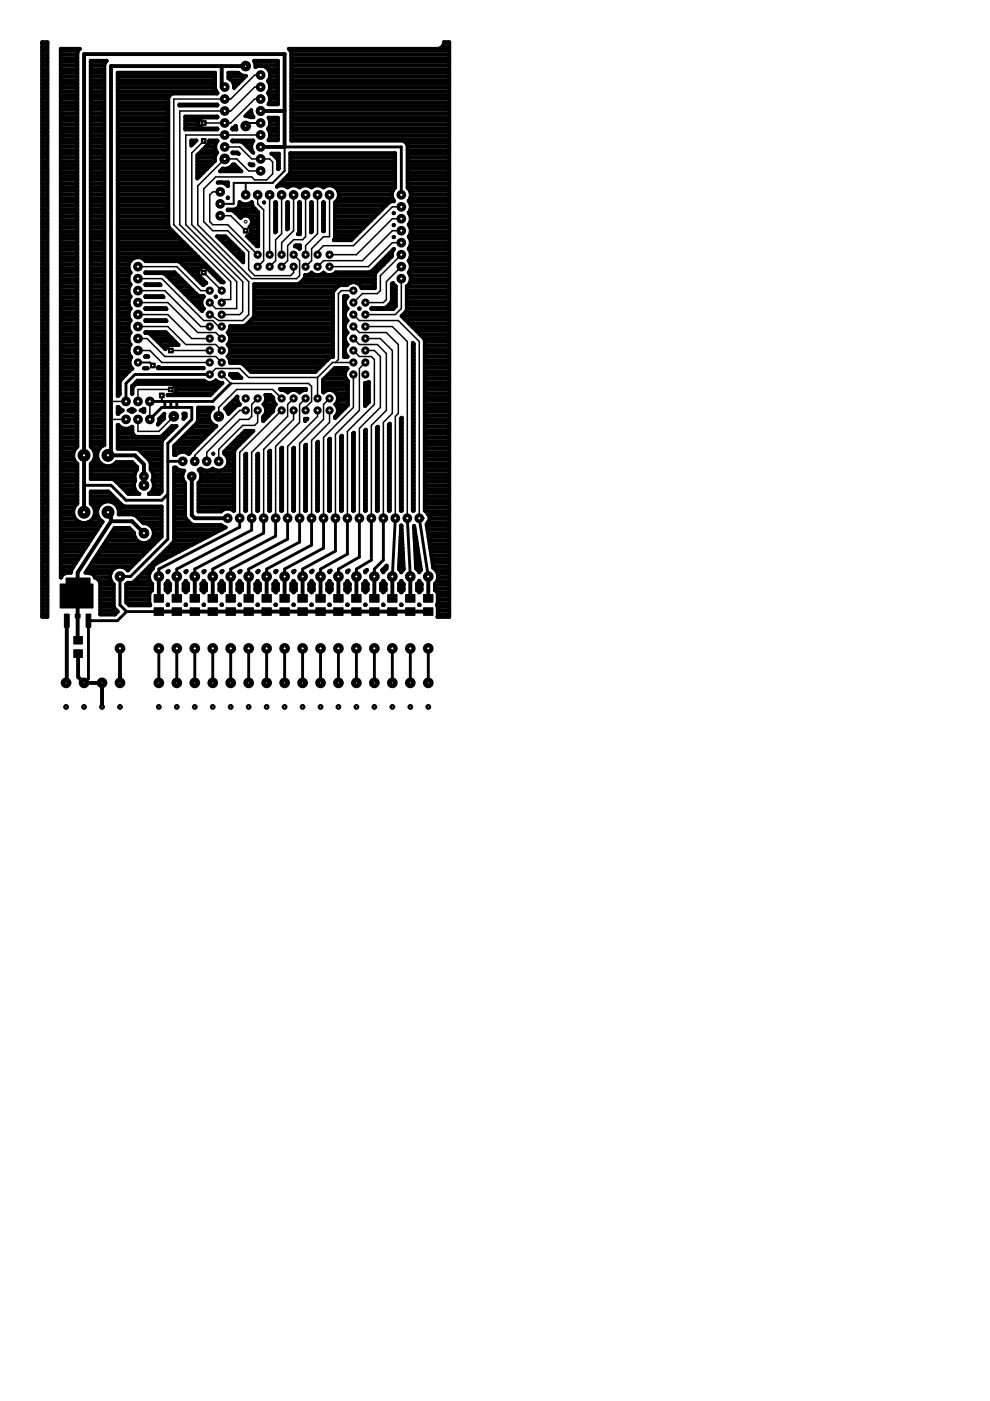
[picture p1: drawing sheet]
<svg xmlns="http://www.w3.org/2000/svg" width="210mm" height="297mm" viewBox="0 0 210 297" stroke-linecap="round" stroke-linejoin="round" font-family="sans-serif">
<g fill="#000" stroke="#000" stroke-width=".21">
<path d="M12.7 123.8h7v5.1h-7zM13.7 130.2h1v2.8h-1zM14 122.6h5.1v1.2h-5.1zM15.6 137.8h1.9v1.6h-1.9zM15.6 134.9h1.9v1.6h-1.9zM16 130.2h1v.8h-1zM18.2 130.2h1.1v2.8h-1.1zM32.7 126.1h2v1.6h-2zM32.7 128.9h2v1.6h-2zM36.5 126.1h2v1.6h-2zM36.5 128.9h2v1.6h-2zM40.3 126.1h2v1.6h-2z"/>
<path d="M40.3 128.9h2v1.6h-2zM44.1 126.1h2v1.6h-2zM44.1 128.9h2v1.6h-2zM47.9 126.1h2v1.6h-2zM47.9 128.9h2v1.6h-2zM51.7 126.1h2v1.6h-2zM51.7 128.9h2v1.6h-2zM55.5 126.1h2v1.6h-2zM55.5 128.9h2v1.6h-2zM59.4 126.1h1.9v1.6h-1.9zM59.4 128.9h1.9v1.6h-1.9zM63.2 126.1h2v1.6h-2z"/>
<path d="M63.2 128.9h2v1.6h-2zM67 126.1h2v1.6h-2zM67 128.9h2v1.6h-2zM70.8 126.1h1.9v1.6h-1.9zM70.8 128.9h1.9v1.6h-1.9zM74.6 126.1h2v1.6h-2zM74.6 128.9h2v1.6h-2zM78.4 126.1h2v1.6h-2zM78.4 128.9h2v1.6h-2zM82.2 126.1h2v1.6h-2zM82.2 128.9h2v1.6h-2zM86 126.1h2v1.6h-2z"/>
<path d="M86 128.9h2v1.6h-2zM89.8 126.1h2v1.6h-2zM89.8 128.9h2v1.6h-2z"/>
</g>
<g fill="none" stroke="#000" stroke-width=".83">
<path d="M8.9 8.9h1.2v121.9h-1.2zM8.9 19.4h1.2M8.9 18.6h1.2M8.9 17.8h1.2M8.9 17h1.2M8.9 16.2h1.2M8.9 15.5h1.2M8.9 14.7h1.2M8.9 13.9h1.2M8.9 13.1h1.2M8.9 12.3h1.2M8.9 11.6h1.2"/>
<path d="M8.9 10.8h1.2M8.9 10h1.2M8.9 9.2h1.2M12.9 19.4h3.5M12.9 18.6h3.5M12.9 17.8h3.5M12.9 17h3.5M12.9 16.2h3.5M12.9 15.5h3.5M12.9 14.7h3.5M12.9 13.9h3.5M12.9 13.1h3.5"/>
<path d="M12.9 12.3h3.5M12.9 11.6h3.5M12.9 10.8h3.7M19.2 19.4h2.9M19.2 18.6h2.9M19.2 17.8h2.9M19.2 17h2.9M19.2 16.2h2.9M19.2 15.5h2.9M19.2 14.7h2.9M19.2 13.9h2.9M19.2 13.1h3.2"/>
<path d="M25 19.4h20.8M25 18.6h20.6M25 17.8h20.6M25 17h20.6M25 16.2h20.6M25 15.5h20.6M47 14v4.5h.6M48.4 15.4h2.1l.9 .6 .8 .1-2.6 2.5a1.82 1.82 0 0 0-1.2-2zM48.4 16.2h3.6M48.4 15.5h2.2M49 17h2.2M49.5 17.8h1"/>
<path d="M49.6 18.6h.1M52.1 14h-28.6v82.5M54 13.1h4.9M54.2 13.9h1.2M55.5 13.9l-.9 .1-.4 .2v-.6l-.3-.7h5v9.2h-2a1.94 1.94 0 0 0-.1-2.4 1.95 1.95 0 0 0 0-2.5l.5-.9v-.8M55.5 13.9l.8 .3 .6 .5 .4 .8M55.5 13.9h3.4M56.9 14.7h2M56.9 17h2M57 19.4h1.9M57.1 17.8h1.8M57.2 15.5h1.7"/>
<path d="M57.3 18.6h1.6M57.3 16.2h1.6M61.6 10.8h33.6M61.8 19.4h33.4M61.8 18.6h33.4M61.8 17.8h33.4M61.8 17h33.4M61.8 16.2h33.4M61.8 15.5h33.4M61.8 14.7h33.4M61.8 13.9h33.4M61.8 13.1h33.4"/>
<path d="M61.8 12.3h33.4M61.8 11.6h33.4M93.7 10h1.5M94.1 9.2l-.2 .5-.4 .4-.5 .3h-31.8l.6 .8v18.6h23.6l.8 .6 .2 .5v8.9a2.26 2.26 0 0 1 .3 2.9 2.02 2.02 0 0 1 0 2.4M94.1 9.2v-.3h1.1v121.9h-2.4v-2.1M94.1 9.2h1.1M8.9 39.7h1.2M8.9 38.9h1.2M8.9 38.1h1.2M8.9 37.3h1.2M8.9 36.5h1.2M8.9 35.8h1.2"/>
<path d="M8.9 35h1.2M8.9 34.2h1.2M8.9 33.4h1.2M8.9 32.6h1.2M8.9 31.9h1.2M8.9 31.1h1.2M8.9 30.3h1.2M8.9 29.5h1.2M8.9 28.7h1.2M8.9 28h1.2M8.9 27.2h1.2M8.9 26.4h1.2"/>
<path d="M8.9 25.6h1.2M8.9 24.8h1.2M8.9 24h1.2M8.9 23.3h1.2M8.9 22.5h1.2M8.9 21.7h1.2M8.9 20.9h1.2M8.9 20.2h1.2M12.9 39.7h3.5M12.9 38.9h3.5M12.9 38.1h3.5M12.9 37.3h3.5"/>
<path d="M12.9 36.5h3.5M12.9 35.8h3.5M12.9 35h3.5M12.9 34.2h3.5M12.9 33.4h3.5M12.9 32.6h3.5M12.9 31.9h3.5M12.9 31.1h3.5M12.9 30.3h3.5M12.9 29.5h3.5M12.9 28.7h3.5M12.9 28h3.5"/>
<path d="M12.9 27.2h3.5M12.9 26.4h3.5M12.9 25.6h3.5M12.9 24.8h3.5M12.9 24h3.5M12.9 23.3h3.5M12.9 22.5h3.5M12.9 21.7h3.5M12.9 20.9h3.5M12.9 20.2h3.5M19.2 39.7h2.9M19.2 38.9h2.9"/>
<path d="M19.2 38.1h2.9M19.2 37.3h2.9M19.2 36.5h2.9M19.2 35.8h2.9M19.2 35h2.9M19.2 34.2h2.9M19.2 33.4h2.9M19.2 32.6h2.9M19.2 31.9h2.9M19.2 31.1h2.9M19.2 30.3h2.9M19.2 29.5h2.9"/>
<path d="M19.2 28.7h2.9M19.2 28h2.9M19.2 27.2h2.9M19.2 26.4h2.9M19.2 25.6h2.9M19.2 24.8h2.9M19.2 24h2.9M19.2 23.3h2.9M19.2 22.5h2.9M19.2 21.7h2.9M19.2 20.9h2.9M19.2 20.2h2.9"/>
<path d="M25 39.7h10.7M25 38.9h10.7M25 38.1h10.7M25 37.3h10.7M25 36.5h10.7M25 35.8h10.7M25 35h10.7M25 34.2h10.7M25 33.4h10.7M25 32.6h10.7M25 31.9h10.7M25 31.1h10.7"/>
<path d="M25 30.3h10.7M25 29.5h10.7M25 28.7h10.7M25 28h10.7M25 27.2h10.7M25 26.4h10.7M25 25.6h10.7M25 24.8h10.7M25 24h10.7M25 23.3h10.7M25 22.5h10.7M25 21.7h10.7"/>
<path d="M25 20.9h10.7M25 20.2h11M38 22.2l8.1 .1-8.1 .1zM39.3 24.7l6.8 .1-3.1 .1a1.19 1.19 0 0 0-1 1.2 1.19 1.19 0 0 0 1 1.1l3.1 .1-6.8 .2zM39.3 27.2h3.5M39.3 26.4h2.8M39.3 25.6h2.8M39.3 24.8h6.8M40.6 29.8h1.1l-1.1 1.1zM40.6 30.3h.5M41.8 37.3h.6M41.8 36.5h1.3"/>
<path d="M41.8 35.8h2.1M41.8 35h2.9M41.8 34.2h3.7M41.8 33.4h3.8M42.1 32.6h3.7M42.9 31.9h2.9M43.7 31.1h1.9M44.3 30.3h1.5M44.4 29.8l1.7 .1a1.82 1.82 0 0 0 0 2.4l-.4 .5-.2 .9 .1 .4-3.8 3.7v-4.9l2.4-2.4zM46.2 38.7h.6zM46.7 36.3l.5-.5a1.99 1.99 0 0 0 2.2-.9h.3l1.5 1.4zM46.9 38.7h1.4v.8l-.6-.6z"/>
<path d="M47.2 35.8h.2M47.6 38.9h.7M48 35.8h2.6M49.2 29.9h4.5a1.88 1.88 0 0 0 0 2.5l-2.2-2.2-.4-.2zM49.3 32.4l1-.1 .3 .3-1.2-.1zM49.3 29.8h.1M49.3 32.3h.1M49.3 27.2l.7-.5 .1 .8h-.8zM49.3 35h.5M49.3 27.2h.8M51.6 30.3h1.8M52.4 31.1h.9"/>
<path d="M52.6 24h.7M52.9 34.8l.8 .2-.5 .1zM53.1 24.8h.6M53.1 35h.6M53.2 31.9h.2M53.3 23.4a1.89 1.89 0 0 0 .4 1.4l-1.7-.2zM55.3 31.2h5v-19.7h-42.5v97.1M55.3 23.5h5M56.9 25h2v4.7h-2a1.94 1.94 0 0 0-.1-2.4 1.94 1.94 0 0 0 .1-2.3zM56.9 27.2h2M57 29.5h1.9M57.1 20.2h1.8"/>
<path d="M57.1 21.7h1.8M57.1 28h1.8M57.2 25.6h1.7M57.3 28.7h1.6M57.3 26.4h1.6M57.3 20.9h1.6M57.5 32.6h1.6v3.1l-.1 .2v-1.8a3.3 3.3 0 0 0-1.5-1.5zM57.7 32.6h1.4M58.5 33.4h.6M59 35.8h.1M59 35h.1M59 34.2h.1"/>
<path d="M59.4 38.9h24.4M60.2 38.1h23.6M60.9 39.7h.2M61 37.3h22.8M61.5 36.5h22.3M61.6 32.5h22.2v7.3a1.94 1.94 0 0 0-.2 2.8 1.72 1.72 0 0 0-1.4 .6l-7.7 7.7h-3.7l.2-.5v-7.5a2.01 2.01 0 0 0 .5-2.8 2.01 2.01 0 0 0-2.9-.3 1.92 1.92 0 0 0-2.6 0 1.92 1.92 0 0 0-2.5 0 1.92 1.92 0 0 0-2.5 0 1.82 1.82 0 0 0-2.3-.2l2.7-2.7 .2-.4zM61.6 35.8h22.2M61.6 35h22.2M61.6 34.2h22.2M61.6 33.4h22.2M61.6 32.6h22.2M61.8 29.5h33.4"/>
<path d="M61.8 28.7h33.4M61.8 28h33.4M61.8 27.2h33.4M61.8 26.4h33.4M61.8 25.6h33.4M61.8 24.8h33.4M61.8 24h33.4M61.8 23.3h33.4M61.8 22.5h33.4M61.8 21.7h33.4M61.8 20.9h33.4M61.8 20.2h33.4"/>
<path d="M63.4 39.7h.2M65.9 39.7h.3M68.5 39.7h.2M71 39.7h12.8M86.1 30.3h9.1M86.4 39.7h8.8M86.4 38.9h8.8M86.4 38.1h8.8M86.4 37.3h8.8M86.4 36.5h8.8M86.4 35.8h8.8M86.4 35h8.8"/>
<path d="M86.4 34.2h8.8M86.4 33.4h8.8M86.4 32.6h8.8M86.4 31.9h8.8M86.4 31.1h8.8M8.9 49h1.2M8.9 60h1.2M8.9 59.2h1.2M8.9 58.4h1.2M8.9 57.6h1.2M8.9 56.9h1.2M8.9 56.1h1.2"/>
<path d="M8.9 55.3h1.2M8.9 54.5h1.2M8.9 53.7h1.2M8.9 52.9h1.2M8.9 52.2h1.2M8.9 51.4h1.2M8.9 50.6h1.2M8.9 49.8h1.2M8.9 48.3h1.2M8.9 47.5h1.2M8.9 46.7h1.2M8.9 45.9h1.2"/>
<path d="M8.9 45.1h1.2M8.9 44.3h1.2M8.9 43.6h1.2M8.9 42.8h1.2M8.9 42h1.2M8.9 41.2h1.2M8.9 40.4h1.2M12.9 49h3.5M12.9 60h3.5M12.9 59.2h3.5M12.9 58.4h3.5M12.9 57.6h3.5"/>
<path d="M12.9 56.9h3.5M12.9 56.1h3.5M12.9 55.3h3.5M12.9 54.5h3.5M12.9 53.7h3.5M12.9 52.9h3.5M12.9 52.2h3.5M12.9 51.4h3.5M12.9 50.6h3.5M12.9 49.8h3.5M12.9 48.3h3.5M12.9 47.5h3.5"/>
<path d="M12.9 46.7h3.5M12.9 45.9h3.5M12.9 45.1h3.5M12.9 44.3h3.5M12.9 43.6h3.5M12.9 42.8h3.5M12.9 42h3.5M12.9 41.2h3.5M12.9 40.4h3.5M19.2 49h2.9M19.2 60h2.9M19.2 59.2h2.9"/>
<path d="M19.2 58.4h2.9M19.2 57.6h2.9M19.2 56.9h2.9M19.2 56.1h2.9M19.2 55.3h2.9M19.2 54.5h2.9M19.2 53.7h2.9M19.2 52.9h2.9M19.2 52.2h2.9M19.2 51.4h2.9M19.2 50.6h2.9M19.2 49.8h2.9"/>
<path d="M19.2 48.3h2.9M19.2 47.5h2.9M19.2 46.7h2.9M19.2 45.9h2.9M19.2 45.1h2.9M19.2 44.3h2.9M19.2 43.6h2.9M19.2 42.8h2.9M19.2 42h2.9M19.2 41.2h2.9M19.2 40.4h2.9M25 49h11.6"/>
<path d="M25 60h2.4M25 59.2h2.2M25 58.4h2.3M25 57.6h2.6M25 56.9h2.3M25 56.1h2.3M25 55.3h2.7M25 54.5h17.1M25 53.7h16.3M25 52.9h15.5M25 52.2h14.7M25 51.4h13.9"/>
<path d="M25 50.6h13.1M25 49.8h12.4M25 48.3h10.8M25 47.5h10.7M25 46.7h10.7M25 45.9h10.7M25 45.1h10.7M25 44.3h10.7M25 43.6h10.7M25 42.8h10.7M25 42h10.7M25 41.2h10.7"/>
<path d="M25 40.4h10.7M30.8 55.3h12M30.9 57.7v.2h3.6l.5 .2 7.9 7.9 .3-.6M30.9 57.7h.1M30.9 57.7h6.1l4.9 4.9 1.3 .3a1.71 1.71 0 0 0 0 2.5M35.3 58.4h2.4M36.1 59.2h2.4M36.9 60h2.4M38.7 56.1h4.9M39.5 56.9h3M40.2 57.6h1.8M41 58.4h1.2"/>
<path d="M41.8 59.2h1.1M42.6 60h1.1M43.9 56.9h.5M44.7 57.6h.5M45.4 58.4h.6M46 50.1h1.8l3.8 3.7v1.8zM46.2 59.2h.5M46.5 50.6h1.8M47.3 51.4h1.8M47.4 59.8v.1M47.4 59.8h-.5l-3-3a1.19 1.19 0 0 0-1.5 .2 1.19 1.19 0 0 0-.2 1.5l1.6 1.5-.7 .5-4.9-4.9-.5-.2h-6.8a2.01 2.01 0 0 0-2.9-.5 2.01 2.01 0 0 0-.3 2.9 1.9 1.9 0 0 0 0 2.5 1.9 1.9 0 0 0 0 2.6 1.9 1.9 0 0 0 0 2.5M47.4 59.9l-11.5-11.6-.2-.4v-27.1l.5-.8 .4-.2h9.4l.1-.1-.5-1v-3.3h-20.6v68.5l.4-.3v-2.6"/>
<path d="M48.1 52.2h1.8M48.3 41.9v.1zM48.3 44.6v-.2h1.5a1.29 1.29 0 0 0 1-1.6 1.92 1.92 0 0 0 2.5 .1l.3 1 1.1 1.1v7.2h-.2l-2.1-2.1a1.16 1.16 0 0 0 .5-2 1.34 1.34 0 0 0 .2-2 1.34 1.34 0 0 0-2.1 .1l-1.1-1.1M48.3 44.6h.1M48.3 44.6h.8l.8 .5M48.9 52.9h1.8M49.7 53.7h1.7M50 45.1h4.7M50 44.3h4.1M50.4 54.5h1.2M50.7 43.6h2.8M50.7 45.9h.6"/>
<path d="M51.2 55.3h.4M52.9 49.8h1.8M52.9 45.9h1.8M52.9 50.6h1.8M53.1 48.3h1.6M53.3 49h1.4M53.3 47.5h1.4M53.4 46.7h1.3M53.7 51.4h1M54.4 52.2h.3M56 42.9h.1M58.3 42.9h.2v6.2l-.2 .2z"/>
<path d="M58.3 49h.2M58.3 48.3h.2M58.3 47.5h.2M58.3 46.7h.2M58.3 45.9h.2M58.3 45.1h.2M58.3 44.3h.2M58.3 43.6h.2M60.9 42.9h.2v5.6l-.2 .1zM60.9 48.3h.2M60.9 47.5h.2M60.9 46.7h.2"/>
<path d="M60.9 45.9h.2M60.9 45.1h.2M60.9 44.3h.2M60.9 43.6h.2M62.5 52.2l.2-.2h.9v.7l-.1 .1-.3-.3zM62.6 52.2h1M63.4 42.9h.2v6.8h-.4l.2-.6zM63.4 49h.2M63.4 48.3h.2M63.4 47.5h.2M63.4 46.7h.2M63.4 45.9h.2"/>
<path d="M63.4 45.1h.2M63.4 44.3h.2M63.4 43.6h.2M63.6 60h10.7M64.4 59.2h15.1M64.7 58.4h14.8M66 42.9h.1v6.2l-.1 .2zM66 49h.1M66 48.3h.1M66 47.5h.1M66 46.7h.1M66 45.9h.1"/>
<path d="M66 45.1h.1M66 44.3h.1M66 43.6h.1M68.5 42.9h.2v6.1h-.2zM68.5 48.3h.2M68.5 47.5h.2M68.5 46.7h.2M68.5 45.9h.2M68.5 45.1h.2M68.5 44.3h.2M68.5 43.6h.2M71 50.6h3.8"/>
<path d="M71 49h5.3M71 49.8h4.6M71 48.3h6.1M71 47.5h6.9M71 46.7h7.7M71 45.9h8.5M71 45.1h9.3M71 44.3h10M71 43.6h10.8M71.2 42.8h11.5M71.6 40.4h11.7M71.7 42h11.5"/>
<path d="M71.8 41.2h11.3M75.6 60h3.9M78.5 57.6h1.3M79.5 56.9h1.1M80.2 56.1h1.2M81 55.3h1.2M81.8 54.5h1.2M82.6 53.7h.5M83.4 52.9h.1M83.5 45.2h.1M83.5 47.8h.1M83.5 50.3h.1"/>
<path d="M83.5 45.1v.1M83.5 47.7v.1M83.5 50.2v.1M86.7 55.3a1.95 1.95 0 0 1 0 2.5 1.96 1.96 0 0 1-.4 2.9v5l-.2 .4-.9 .9 4.7 4.8 .2 .4v36l.6 .8a1.16 1.16 0 0 1 0 1.8l-.3 .4 1.5 9.2M86.7 45.1a1.93 1.93 0 0 1 0 2.5 1.95 1.95 0 0 1 0 2.6 1.95 1.95 0 0 1 0 2.5 1.95 1.95 0 0 1 0 2.6M86.7 55.3h8.5M86.7 45.1h8.5M86.8 57.6h8.4M86.8 52.9h8.4M86.8 47.5h8.4M86.8 42.8h8.4M86.9 60h8.3"/>
<path d="M86.9 49.8h8.3M86.9 50.6h8.3M86.9 40.4h8.3M87 52.2h8.2M87 42h8.2M87 58.4h8.2M87 48.3h8.2M87 54.5h8.2M87 44.3h8.2M87.1 56.1h8.1M87.1 45.9h8.1M87.1 49h8.1"/>
<path d="M87.1 59.2h8.1M87.1 56.9h8.1M87.1 53.7h8.1M87.1 51.4h8.1M87.1 46.7h8.1M87.1 43.6h8.1M87.1 41.2h8.1M8.9 79.5h1.2M8.9 78.7h1.2M8.9 77.9h1.2M8.9 77.2h1.2M8.9 76.4h1.2"/>
<path d="M8.9 75.6h1.2M8.9 74.8h1.2M8.9 74h1.2M8.9 73.2h1.2M8.9 72.5h1.2M8.9 71.7h1.2M8.9 70.9h1.2M8.9 70.1h1.2M8.9 69.3h1.2M8.9 68.6h1.2M8.9 67.8h1.2M8.9 67h1.2"/>
<path d="M8.9 66.2h1.2M8.9 65.4h1.2M8.9 64.6h1.2M8.9 63.9h1.2M8.9 63.1h1.2M8.9 62.3h1.2M8.9 61.5h1.2M8.9 60.7h1.2M12.9 79.5h3.5M12.9 78.7h3.5M12.9 77.9h3.5M12.9 77.2h3.5"/>
<path d="M12.9 76.4h3.5M12.9 75.6h3.5M12.9 74.8h3.5M12.9 74h3.5M12.9 73.2h3.5M12.9 72.5h3.5M12.9 71.7h3.5M12.9 70.9h3.5M12.9 70.1h3.5M12.9 69.3h3.5M12.9 68.6h3.5M12.9 67.8h3.5"/>
<path d="M12.9 67h3.5M12.9 66.2h3.5M12.9 65.4h3.5M12.9 64.6h3.5M12.9 63.9h3.5M12.9 63.1h3.5M12.9 62.3h3.5M12.9 61.5h3.5M12.9 60.7h3.5M19.2 79.5h2.9M19.2 78.7h2.9M19.2 77.9h2.9"/>
<path d="M19.2 77.2h2.9M19.2 76.4h2.9M19.2 75.6h2.9M19.2 74.8h2.9M19.2 74h2.9M19.2 73.2h2.9M19.2 72.5h2.9M19.2 71.7h2.9M19.2 70.9h2.9M19.2 70.1h2.9M19.2 69.3h2.9M19.2 68.6h2.9"/>
<path d="M19.2 67.8h2.9M19.2 67h2.9M19.2 66.2h2.9M19.2 65.4h2.9M19.2 64.6h2.9M19.2 63.9h2.9M19.2 63.1h2.9M19.2 62.3h2.9M19.2 61.5h2.9M19.2 60.7h2.9M25 79.5h1.6M25 78.7h2.4"/>
<path d="M25 77.9h2.8M25 77.2h2.5M25 76.4h2.5M25 75.6h2.7M25 74.8h2.3M25 74h2.3M25 73.2h2.6M25 72.5h2.3M25 71.7h2.2M25 70.9h2.4M25 70.1h2.4M25 69.3h2.2"/>
<path d="M25 68.6h2.3M25 67.8h2.6M25 67h2.3M25 66.2h2.3M25 65.4h2.7M25 64.6h2.3M25 63.9h2.3M25 63.1h2.6M25 62.3h2.4M25 61.5h2.2M25 60.7h2.4M27.7 65.4a1.9 1.9 0 0 0 0 2.6 1.9 1.9 0 0 0 0 2.5 1.9 1.9 0 0 0 0 2.5 1.95 1.95 0 0 0 .1 2.8 1.72 1.72 0 0 0 .3 2.4l-2.1 2"/>
<path d="M30.6 78.1h.7M30.8 75.6l.1-.1 .6 .1zM30.8 60.3l3-.1 .2 .3zM30.8 75.6h.6M30.8 65.4h4.4M30.9 62.8h3.6l.2 .2h-3.8zM30.9 65.3h4.2l.2 .2h-4.4zM30.9 67.9h4.2l.2 .2h-4.4zM30.9 70.4h4.2l2.7 2.8h-1.8l-.4 .1-.5 .7-3.3-3.2-.9-.2zM31.9 70.9h3.7M32.7 71.7h3.7M33.5 72.5h3.6"/>
<path d="M33.5 77.9h.3M33.6 77.8l.5 .2 9.1 .1h-9.7zM34.3 73.2h1.5M35 74h.1M37.6 60.7h2.4M38.4 61.5h2.4M39.2 62.3h2.4M40 63.1h3M40.8 63.9h1.9M41.5 64.6h1.3M42.3 65.4h.9M45.7 62.9h.1"/>
<path d="M48.3 75.6h22.3M48.5 73.2h22.1M48.6 70.9h22M48.6 70.1h22M48.7 72.5h21.9M48.7 76.4h20.6M48.7 74.8h21.9M48.8 79.3h1.5l.9 .8h-1.6l-.8-.6zM48.8 79.5h1.7M48.8 74h21.8M48.8 71.7h21.8M48.8 69.3h21.8"/>
<path d="M51.5 77.2h17.1M52.3 77.9h15.5M52.5 68.6h18.1M53 78.7h14M53.3 67.8h17.3M53.9 67h16.7M53.9 60.2h9.2l.4-.1 1-1 .2-.8h.4l1-.5a1.7 1.7 0 0 0 2.5 0 1.71 1.71 0 0 0 2.6-.1h7.1l.5-.2 4.7-4.7-.3 .4-.1 1.1-3.4 3.5-.2 .4v2.9h-2.9a1.75 1.75 0 0 0-3-.6h-1.4a3.4 3.4 0 0 0-1.6 1.5v13.7l-.8 .2-3 3h-13.6l-1.7-1.8-.4-.1h-2.3v-.5l-.5-.9a1.7 1.7 0 0 0 0-2.6 1.7 1.7 0 0 0 0-2.5l.5-.9v-.5h2.9l.4-.1 1.6-1.6 .2-.5zM53.9 66.2h16.7M53.9 65.4h16.7M53.9 64.6h16.7M53.9 63.9h16.7M53.9 63.1h16.7"/>
<path d="M53.9 62.3h16.7M53.9 61.5h16.9M53.9 60.7h17.7M69.5 79.5h3.7M70.3 78.7h3M71 78l2.7 .1a1.69 1.69 0 0 0 .1 2.7v5.1l-2.8 2.7v-.3a1.72 1.72 0 0 0 .1-2.6 1.77 1.77 0 0 0 .1-2.5 1.77 1.77 0 0 0-2.6 0l-.1-2.7zM72.9 75.6h.8M72.9 74.8h.3M72.9 74h.3M72.9 73.2h.6M72.9 72.5h.4M72.9 71.7h.3"/>
<path d="M72.9 70.9h.5M72.9 70.1h.5M72.9 69.3h.3M72.9 68.6h.4M72.9 67.8h.6M72.9 67h.3M72.9 66.2h.3M72.9 65.4h.8M72.9 64.6h.3M72.9 63.9h.3M72.9 63.1h.6M73.7 65.4a1.66 1.66 0 0 0 0 2.6 1.66 1.66 0 0 0 0 2.5 1.66 1.66 0 0 0 0 2.5 1.66 1.66 0 0 0 0 2.6"/>
<path d="M73.7 65.4a1.66 1.66 0 0 1 0-2.5l-.8-.1v12.9l.8-.1M76.2 65.4h.1M76.5 60.7h3M78.7 65.4h4.7M82.4 64.6h1.5M83 63.9h.9M83.1 60.2l.2-.2 .6 .7v4.2l-.6 .6h-4.5v-.2h2.7l.4-.1 1-1 .2-.4zM83.1 63.1h.8M83.1 62.3h.8M83.1 61.5h.8M83.1 60.7h.8M85.2 67h10"/>
<path d="M85.9 67.8h9.3M86 66.2h9.2M86.3 65.4h8.9M86.3 64.6h8.9M86.3 63.9h8.9M86.3 63.1h8.9M86.3 62.3h8.9M86.3 61.5h8.9M86.3 60.7h8.9M86.7 68.6h8.5M87.5 69.3h7.7M87.5 72.7l.2 .2v35.3l-.1 .1z"/>
<path d="M87.5 79.5h.2M87.5 78.7h.2M87.5 77.9h.2M87.5 77.2h.2M87.5 76.4h.2M87.5 75.6h.2M87.5 74.8h.2M87.5 74h.2M87.5 73.2h.2M88.3 70.1h6.9M89 70.9h6.2M89.8 71.7h5.4"/>
<path d="M90.1 79.5h5.1M90.1 78.7h5.1M90.1 77.9h5.1M90.1 77.2h5.1M90.1 76.4h5.1M90.1 75.6h5.1M90.1 74.8h5.1M90.1 74h5.1M90.1 73.2h5.1M90.1 72.5h5.1M8.9 99.8h1.2M8.9 99h1.2"/>
<path d="M8.9 98.2h1.2M8.9 97.5h1.2M8.9 96.7h1.2M8.9 95.9h1.2M8.9 95.1h1.2M8.9 94.3h1.2M8.9 93.5h1.2M8.9 92.8h1.2M8.9 92h1.2M8.9 91.2h1.2M8.9 90.4h1.2M8.9 89.6h1.2"/>
<path d="M8.9 88.9h1.2M8.9 88.1h1.2M8.9 87.3h1.2M8.9 86.5h1.2M8.9 85.7h1.2M8.9 84.9h1.2M8.9 84.2h1.2M8.9 83.4h1.2M8.9 82.6h1.2M8.9 81.8h1.2M8.9 81h1.2M8.9 80.3h1.2"/>
<path d="M12.9 99.8h3.5M12.9 99h3.5M12.9 98.2h3.4M12.9 97.5h2.8M12.9 96.7h2.6M12.9 95.9h2.7M12.9 95.1h3.1M12.9 94.3h3.5M12.9 93.5h3.5M12.9 92.8h3.5M12.9 92h3.5M12.9 91.2h3.5"/>
<path d="M12.9 90.4h3.5M12.9 89.6h3.5M12.9 88.9h3.5M12.9 88.1h3.5M12.9 87.3h3.5M12.9 86.5h3.5M12.9 85.7h3.5M12.9 84.9h3.5M12.9 84.2h3.5M12.9 83.4h3.5M12.9 82.6h3.5M12.9 81.8h3.5"/>
<path d="M12.9 81h3.5M12.9 80.3h3.5M19.2 99.8h9.7M19.2 99h9.9M19.2 94.3h2.9M19.2 93.5h2.9M19.2 92.8h2.9M19.2 92h2.9M19.2 91.2h2.9M19.2 90.4h2.9M19.2 89.6h2.9M19.2 88.9h2.9"/>
<path d="M19.2 88.1h2.9M19.2 87.3h2.9M19.2 86.5h2.9M19.2 85.7h2.9M19.2 84.9h2.9M19.2 84.2h2.9M19.2 83.4h2.9M19.2 82.6h2.9M19.2 81.8h2.9M19.2 81h2.9M19.2 80.3h2.9M19.4 98.2h2"/>
<path d="M19.6 95.1h1.5M19.9 97.5h.9M20 95.9h.7M20.1 96.7h.5M22.9 96.5h5.7l1.9 1.9v4.5M24.4 98.2h3.9M25 86.3l1 .7-.7 .4-.2 .4h-.1zM25 95.1h9.3M25 94.3h9.3M25 93.5h9.4M25 92.8h10M25 92h3.2"/>
<path d="M25 91.2h3.1M25 90.4h.3M25 87.3h.5M25 86.5h.3M25 83.4h.4M25 82.6h.4M25 81.8h.4M25 81h.4M25 80.3h.9M25.3 90.4a1.96 1.96 0 0 0 2.7 .1l.1 1.2 .2 .4 .7 .5h4.9l.5-.1 2-2.2h1l-2.9 2.9-.2 .5v10.5l-.5 .5h-2.2M25.3 90.4l-.3-.3v5h3.9a8.1 8.1 0 0 1 3 3v1.5l.3 .2M26 80.2h.1"/>
<path d="M26 80.2l-.6 .8M27.3 87l.7-.3 .6 .3-.6 .4zM27.9 87.3h.2M28 83.4h.1M28 82.6h.1M28 81.8h.3M28.8 81h15M29.1 80.7h14.2a1.67 1.67 0 0 0 2.4-.1 1.63 1.63 0 0 0 1.5 .6l-2.6 2.6h-9.1l.9-.1a1.18 1.18 0 0 0 1-1.1 1.18 1.18 0 0 0-1-1.2h-7.4l-.7 .5-.2 .4-.1 1.2v-1.6zM29.8 87l.8-.3-.1 .7zM30 95.9h4.3M30.4 87.3h.2M30.8 96.7h3.5"/>
<path d="M31.5 97.5h2.8M31.9 99h2.4M31.9 98.2h2.4M32.2 99.8l.3 .8M32.2 99.8h2.1M33.6 89.6h.2M33.8 88.8l1-1.1v1l-1.3 1.3 .3-.7zM33.8 88.9h.8M34.5 88.1h.3M34.8 92h.9M35.6 91.2h.9M36.4 90.4h.9"/>
<path d="M36.9 99.8h1.7M36.9 95.9h1.2M36.9 95.1h4.2M37.1 83.4h7.9M37.1 94.3h4.8M37.1 81.8h9.4M37.4 82.6h8.3M37.9 93.5h4.8M38.7 92.8h4.7M38.9 87.7h.4v.7l-.4 .4zM38.9 88.1h.4M39.3 95.9h1"/>
<path d="M39.5 92h4.7M40.3 91.2h4.7M41 90.4h4.8M41.8 89.6h3M42 86.4h3.2a2.16 2.16 0 0 0-.9 2.2 2.16 2.16 0 0 0 1.6 1.7l-5.9 6a1.86 1.86 0 0 0-2.7 .2h-.4v-1.9l4.9-4.9 .2-.5zM42 88.9h2.4M42 88.1h2.3M42 87.3h2.5M42 86.5h3.2M42.3 99.8l.4 .8M42.3 99.8h1.4M44.2 99.8h2"/>
<path d="M45.1 81h1.3M45.2 96.2h.1M46.7 99.8h3M47.5 95.9h2.2M47.7 86.7l2.6-2.6a1.66 1.66 0 0 0 .5 1.6l-.6 .3-1.8 1.8-.3-.8zM47.9 86.5h1.8M48 99h1.7M48 99a2.02 2.02 0 0 1-2.9 .4 1.92 1.92 0 0 1-2.6 0l-.4 .2 .2 .2M48 96.7h1.7M48.2 95.1h1.8M48.2 87.3h.7M48.4 98.2v-.8l-.4-.8-.5-.4v-.4l4.4-4.4h1.8l-3.9 3.8-.1 .5v12.5l-.2 .1a1.92 1.92 0 0 0-2.6 .1h-4.8v-6l.6-1v-.8"/>
<path d="M48.4 98.2l-.4 .8M48.4 98.2h1.3M48.4 97.5h1.3M48.7 85.7h2.1M49 94.3h1.8M49.5 84.9h.9M49.8 93.5h1.7M50.2 84.2h.1M50.5 92.8h1.8M51.3 92h1.8M52 96.4l.2-.2v12l-.1 .1zM52 99.8h.2"/>
<path d="M52 99h.2M52 98.2h.2M52 97.5h.2M52 96.7h.2M54.5 96.4l.2-.2v12l-.1 .1zM54.5 99.8h.2M54.5 99h.2M54.5 98.2h.2M54.5 97.5h.2M54.5 96.7h.2M55.8 88.9h.4M55.9 85.7h2.5"/>
<path d="M56.1 88.1h.9M56.2 83.7h1.1l.6 .6v.5l.6 .9-.6 1v.4l-2.1 2.2v-1a1.69 1.69 0 0 0 .1-2.6 1.63 1.63 0 0 0 .3-2zM56.3 86.5h1.7M56.3 84.9h1.7M56.4 87.3h1.4M56.4 84.2h1.3M57.1 95.8l.2-.3v12.7l-.2 .1zM57.1 99.8h.2M57.1 99h.2M57.1 98.2h.2M57.1 97.5h.2M57.1 96.7h.2"/>
<path d="M57.1 95.9h.2M59.4 82.5h5.5v.2h-.5l-.9 .5a1.71 1.71 0 0 0-2.5 0l-.3-.2-.7-.3h-.4zM59.5 82.6h5.4M59.6 95.1l.2-.2v13.3l-.1 .1zM59.6 99.8h.2M59.6 99h.2M59.6 98.2h.2M59.6 97.5h.2M59.6 96.7h.2M59.6 95.9h.2M59.6 95.1h.2M62.1 95.1l.3-.2v13.3l-.2 .1z"/>
<path d="M62.1 99.8h.3M62.1 99h.3M62.1 98.2h.3M62.1 97.5h.3M62.1 96.7h.3M62.1 95.9h.3M62.2 95.1h.2M64.7 88.8h.5l-.5 .5zM64.7 99.8h.2M64.7 99h.2M64.7 98.2h.2M64.7 97.5h.2"/>
<path d="M64.7 96.7h.2M64.7 95.9h.2M64.7 95.1h.2M64.7 88.9h.4M64.8 94.3h.1M64.9 94.3l-.1 14-.1-13.8zM67.2 99.8h.2M67.2 99h.2M67.2 98.2h.2M67.2 97.5h.2M67.2 96.7h.2M67.2 95.9h.2"/>
<path d="M67.2 95.1h.2M67.2 94.3h.2M67.4 93.6l-.1 14.7-.1-14.4zM68.5 82.6h5.3M68.5 81.8h5.3M68.5 81h5.3M68.7 80.3h4.7M69.8 99.8h.2M69.8 99h.2M69.8 98.2h.2M69.8 97.5h.2M69.8 96.7h.2"/>
<path d="M69.8 95.9h.2M69.8 95.1h.2M69.8 94.3h.2M69.8 93.5h.2M70 93l-.2 15.3v-15.1zM71.1 85.7h2.7M71.3 83.4h2.5M71.3 88.1h.3M71.6 86.5h1.6M71.6 84.9h2.2M71.6 87.3h.8M71.6 84.2h2.2"/>
<path d="M72.3 99.8h.2M72.3 99h.2M72.3 98.2h.2M72.3 97.5h.2M72.3 96.7h.2M72.3 95.9h.2M72.3 95.1h.2M72.3 94.3h.2M72.3 93.5h.2M72.3 92.8h.2M72.5 92.4v15.8l-.1 .1-.1-15.7zM74.8 99.8h.2"/>
<path d="M74.8 99h.2M74.8 98.2h.2M74.8 97.5h.2M74.8 96.7h.2M74.8 95.9h.2M74.8 95.1h.2M74.8 94.3h.2M74.8 93.5h.2M74.8 92.8h.2M74.8 92h.2M75 91.7v16.5l-.1 .1-.1-16.4zM77.4 81.2l.8-.2v4.3l-.8 .8z"/>
<path d="M77.4 99.8h.2M77.4 99h.2M77.4 98.2h.2M77.4 97.5h.2M77.4 96.7h.2M77.4 95.9h.2M77.4 95.1h.2M77.4 94.3h.2M77.4 93.5h.2M77.4 92.8h.2M77.4 92h.2M77.4 85.7h.3"/>
<path d="M77.4 84.9h.8M77.4 84.2h.8M77.4 83.4h.8M77.4 82.6h.8M77.4 81.8h.8M77.5 91.2h.1M77.6 91.1v17.1l-.2 .1v-17zM78.1 81h.1M79.9 90.7l.2-.2v17.7l-.1 .1zM79.9 99.8h.2M79.9 99h.2M79.9 98.2h.2"/>
<path d="M79.9 97.5h.2M79.9 96.7h.2M79.9 95.9h.2M79.9 95.1h.2M79.9 94.3h.2M79.9 93.5h.2M79.9 92.8h.2M79.9 92h.2M79.9 91.2h.2M82.4 90l.3-.2v18.4l-.2 .1zM82.4 99.8h.3M82.4 99h.3"/>
<path d="M82.4 98.2h.3M82.4 97.5h.3M82.4 96.7h.3M82.4 95.9h.3M82.4 95.1h.3M82.4 94.3h.3M82.4 93.5h.3M82.4 92.8h.3M82.4 92h.3M82.4 91.2h.3M82.4 90.4h.3M85 88.8l.2-.2v19.6l-.1 .1z"/>
<path d="M85 99.8h.2M85 99h.2M85 98.2h.2M85 97.5h.2M85 96.7h.2M85 95.9h.2M85 95.1h.2M85 94.3h.2M85 93.5h.2M85 92.8h.2M85 92h.2M85 91.2h.2"/>
<path d="M85 90.4h.2M85 89.6h.2M85 88.9h.2M87.5 99.8h.2M87.5 99h.2M87.5 98.2h.2M87.5 97.5h.2M87.5 96.7h.2M87.5 95.9h.2M87.5 95.1h.2M87.5 94.3h.2M87.5 93.5h.2"/>
<path d="M87.5 92.8h.2M87.5 92h.2M87.5 91.2h.2M87.5 90.4h.2M87.5 89.6h.2M87.5 88.9h.2M87.5 88.1h.2M87.5 87.3h.2M87.5 86.5h.2M87.5 85.7h.2M87.5 84.9h.2M87.5 84.2h.2"/>
<path d="M87.5 83.4h.2M87.5 82.6h.2M87.5 81.8h.2M87.5 81h.2M87.5 80.3h.2M90.1 99.8h5.1M90.1 99h5.1M90.1 98.2h5.1M90.1 97.5h5.1M90.1 96.7h5.1M90.1 95.9h5.1M90.1 95.1h5.1"/>
<path d="M90.1 94.3h5.1M90.1 93.5h5.1M90.1 92.8h5.1M90.1 92h5.1M90.1 91.2h5.1M90.1 90.4h5.1M90.1 89.6h5.1M90.1 88.9h5.1M90.1 88.1h5.1M90.1 87.3h5.1M90.1 86.5h5.1M90.1 85.7h5.1"/>
<path d="M90.1 84.9h5.1M90.1 84.2h5.1M90.1 83.4h5.1M90.1 82.6h5.1M90.1 81.8h5.1M90.1 81h5.1M90.1 80.3h5.1M8.9 119.3h1.2M8.9 118.5h1.2M8.9 117.8h1.2M8.9 117h1.2M8.9 116.2h1.2"/>
<path d="M8.9 115.4h1.2M8.9 114.6h1.2M8.9 113.8h1.2M8.9 113.1h1.2M8.9 112.3h1.2M8.9 111.5h1.2M8.9 110.7h1.2M8.9 109.9h1.2M8.9 109.2h1.2M8.9 108.4h1.2M8.9 107.6h1.2M8.9 106.8h1.2"/>
<path d="M8.9 106h1.2M8.9 105.3h1.2M8.9 104.5h1.2M8.9 103.7h1.2M8.9 102.9h1.2M8.9 102.1h1.2M8.9 101.3h1.2M8.9 100.6h1.2M12.9 119.3h3.2M12.9 118.5h3.7M12.9 117.8h4.2M12.9 117h4.7"/>
<path d="M12.9 116.2h5.2M12.9 115.4h5.7M12.9 114.6h6.3M12.9 113.8h6.8M12.9 113.1h7.3M12.9 112.3h7.8M12.9 111.5h8.3M12.9 110.7h4.1M12.9 109.9h3M12.9 109.2h2.7M12.9 108.4h2.6M12.9 107.6h2.9"/>
<path d="M12.9 106.8h3.5M12.9 106h3.5M12.9 105.3h3.5M12.9 104.5h3.5M12.9 103.7h3.5M12.9 102.9h3.5M12.9 102.1h3.5M12.9 101.3h3.5M12.9 100.6h3.5M16.4 106.8a2.31 2.31 0 0 0-.3 3.4 2.31 2.31 0 0 0 3.4 0 2.31 2.31 0 0 0-.3-3.4M16.4 106.8v-8.5a2.25 2.25 0 0 1 0-3.6v-83.5l.5-.8h-4v112h.1M18.7 110.7h3"/>
<path d="M19.2 106.8v-2.6h3.8l3 3 .4 .2h7.9v6.4l-7.2 7.1a2.13 2.13 0 0 0-3.2-.2 2.13 2.13 0 0 0 .2 3.2v4.6l.2 .5 .7 .7-.6 .6h-3.1v-6.7l-.3-.5-.9-.7M19.2 106h5.6M19.2 105.3h4.8M19.2 104.5h4M19.2 101.3h9.4M19.2 100.6h9.4M19.3 106.8h2.1M19.5 119.3h9.2M19.7 109.9h1.3M19.9 107.6h.9M20 118.5h9.5M20.1 109.2h.6"/>
<path d="M20.1 108.4h.5M20.5 117.8h9.8M21 117h10.1M21.5 116.2h10.4M22 115.4h10.6M22.5 114.6h6.6M22.9 108.6l.6 .6v1.3M23.1 113.8h5.5M23.5 110.5l-7 10.9 .1 14.3M23.5 110.5h4.5l2.5 2.5M23.6 113.1h4.8M24.1 112.3h3.6"/>
<path d="M24.3 106.8h1.3M24.6 102.1h3.9M24.7 102.1l-.9-.5h-4.6v-3.3a2.25 2.25 0 0 0 0-3.6v-81.8h3.4l-.5 .8v80.7a2.3 2.3 0 0 0-1.1 3.5 2.3 2.3 0 0 0 3.7 .1h3.3l1.1 1v.5a2.05 2.05 0 0 0-.4 2.4 2.05 2.05 0 0 0 .4 2.6M24.7 102.1l2.5 2.6h2.3l-.4-.2M25 107.6h9.3M25.2 108.4h9.1M25.4 102.9h3M26.2 103.7h2.4M27 104.5h2.1M28.4 109.2h5.9M29.1 114.6a2.11 2.11 0 0 0 3.4-.8 2.11 2.11 0 0 0-2.1-2.8l-1.6-1.7-.5-.2h-3.1a2.31 2.31 0 0 0-1.6-2.7 2.31 2.31 0 0 0-2.8 1.3 2.31 2.31 0 0 0 1 2.9l-6.7 10.2M29.1 114.6l-.5-.7-.2-1-1-1h-3.1l-6.2 9.5 .8 .1a1.04 1.04 0 0 1 1.2 .9"/>
<path d="M29.4 109.9h4.9M30.2 110.7h4.1M31.9 104.5h2.1M31.9 114.6h1.5M31.9 111.5h2.4M32.4 113.8h1.8M32.4 103.7h1.9M32.4 112.3h1.9M32.4 102.1h1.9M32.5 119.3h.9M32.5 100.6v.8l-.2 .4a2.09 2.09 0 0 1-.7 2.9M32.5 101.3h1.8"/>
<path d="M32.5 100.6h1.8M32.6 113.1h1.7M32.6 102.9h1.7M33.2 118.5h1.7M34 117.8h2.4M34.8 117h3.1M35.6 116.2h3.9M36.4 115.4h4.6M36.9 114.6h5.6M36.9 114.6v-15.5h.4a1.85 1.85 0 0 0 1.8 .7 1.88 1.88 0 0 0 .1 2.6v7.1a3.8 3.8 0 0 0 1.8 1.8h5.9l1 .5-15 7.7-.4 .5-.1 .6a2.04 2.04 0 0 0-.1 3.2M36.9 114.6l-.2 .5-8.3 8.3-.5 .2h-.8l-.3 .3v3.8l.6 .7 4.4-.1M36.9 113.8h7.1"/>
<path d="M36.9 113.1h8.6M36.9 112.3h10.1M36.9 111.5h10.2M36.9 110.7h3.2M36.9 109.9h2.5M36.9 109.2h2.3M36.9 108.4h2.3M36.9 107.6h2.3M36.9 106.8h2.3M36.9 106h2.3M36.9 105.3h2.3M36.9 104.5h2.3"/>
<path d="M36.9 103.7h2.3M36.9 102.9h2.3M36.9 102.1h2.2M36.9 101.3h1.8M36.9 100.6h1.8M40.7 101v8.2l.6 .7h7M42.1 108.4h4.8M42.1 107.6h7.6M42.1 106.8h7.6M42.1 106h7.6M42.1 105.3h7.6M42.1 104.5h7.6"/>
<path d="M42.1 103.7h7.6M42.1 102.9h7.6M42.3 102.1h7.4M42.7 101.3h7M42.7 100.6h7M52 107.6h.2M52 106.8h.2M52 106h.2M52 105.3h.2M52 104.5h.2M52 103.7h.2M52 102.9h.2"/>
<path d="M52 102.1h.2M52 101.3h.2M52 100.6h.2M54.5 107.6h.2M54.5 106.8h.2M54.5 106h.2M54.5 105.3h.2M54.5 104.5h.2M54.5 103.7h.2M54.5 102.9h.2M54.5 102.1h.2M54.5 101.3h.2"/>
<path d="M54.5 100.6h.2M57.1 107.6h.2M57.1 106.8h.2M57.1 106h.2M57.1 105.3h.2M57.1 104.5h.2M57.1 103.7h.2M57.1 102.9h.2M57.1 102.1h.2M57.1 101.3h.2M57.1 100.6h.2M59.6 107.6h.2"/>
<path d="M59.6 106.8h.2M59.6 106h.2M59.6 105.3h.2M59.6 104.5h.2M59.6 103.7h.2M59.6 102.9h.2M59.6 102.1h.2M59.6 101.3h.2M59.6 100.6h.2M62.1 107.6h.3M62.1 106.8h.3M62.1 106h.3"/>
<path d="M62.1 105.3h.3M62.1 104.5h.3M62.1 103.7h.3M62.1 102.9h.3M62.1 102.1h.3M62.1 101.3h.3M62.1 100.6h.3M64.7 107.6h.2M64.7 106.8h.2M64.7 106h.2M64.7 105.3h.2M64.7 104.5h.2"/>
<path d="M64.7 103.7h.2M64.7 102.9h.2M64.7 102.1h.2M64.7 101.3h.2M64.7 100.6h.2M67.2 107.6h.2M67.2 106.8h.2M67.2 106h.2M67.2 105.3h.2M67.2 104.5h.2M67.2 103.7h.2M67.2 102.9h.2"/>
<path d="M67.2 102.1h.2M67.2 101.3h.2M67.2 100.6h.2M69.8 107.6h.2M69.8 106.8h.2M69.8 106h.2M69.8 105.3h.2M69.8 104.5h.2M69.8 103.7h.2M69.8 102.9h.2M69.8 102.1h.2M69.8 101.3h.2"/>
<path d="M69.8 100.6h.2M72.3 107.6h.2M72.3 106.8h.2M72.3 106h.2M72.3 105.3h.2M72.3 104.5h.2M72.3 103.7h.2M72.3 102.9h.2M72.3 102.1h.2M72.3 101.3h.2M72.3 100.6h.2M74.8 107.6h.2"/>
<path d="M74.8 106.8h.2M74.8 106h.2M74.8 105.3h.2M74.8 104.5h.2M74.8 103.7h.2M74.8 102.9h.2M74.8 102.1h.2M74.8 101.3h.2M74.8 100.6h.2M77.4 107.6h.2M77.4 106.8h.2M77.4 106h.2"/>
<path d="M77.4 105.3h.2M77.4 104.5h.2M77.4 103.7h.2M77.4 102.9h.2M77.4 102.1h.2M77.4 101.3h.2M77.4 100.6h.2M79.9 107.6h.2M79.9 106.8h.2M79.9 106h.2M79.9 105.3h.2M79.9 104.5h.2"/>
<path d="M79.9 103.7h.2M79.9 102.9h.2M79.9 102.1h.2M79.9 101.3h.2M79.9 100.6h.2M82 119.9v.6l-.7 .8-.3-.4zM82.4 107.6h.3M82.4 106.8h.3M82.4 106h.3M82.4 105.3h.3M82.4 104.5h.3M82.4 103.7h.3"/>
<path d="M82.4 102.9h.3M82.4 102.1h.3M82.4 101.3h.3M82.4 100.6h.3M84.7 119.3h.8M84.7 118.5h.8M84.8 117.8h.6M84.8 117h.6M84.8 116.2h.6M84.9 115.4h.4M84.9 114.6h.4M84.9 113.8h.3"/>
<path d="M85 113.1h.2M85 107.6h.2M85 106.8h.2M85 106h.2M85 105.3h.2M85 104.5h.2M85 103.7h.2M85 102.9h.2M85 102.1h.2M85 101.3h.2M85 100.6h.2M85 112.3h.2"/>
<path d="M85.1 111.4l.5 9.2-.5 .7-.5-.6zM85.1 111.4h.1M85.1 111.5h.1M87.5 107.6h.2M87.5 106.8h.2M87.5 106h.2M87.5 105.3h.2M87.5 104.5h.2M87.5 103.7h.2M87.5 102.9h.2M87.5 102.1h.2M87.5 101.3h.2"/>
<path d="M87.5 100.6h.2M87.8 111.5l1.5 9.3-.4 .5-.2-.3-.5-.5zM87.8 112.3h.1M87.8 113.1h.3M87.9 113.8h.3M87.9 114.6h.4M88 115.4h.4M88 116.2h.5M88.1 117h.6M88.1 117.8h.7M88.1 118.5h.8M88.2 119.3h.8"/>
<path d="M90.1 107.6h5.1M90.1 106.8h5.1M90.1 106h5.1M90.1 105.3h5.1M90.1 104.5h5.1M90.1 103.7h5.1M90.1 102.9h5.1M90.1 102.1h5.1M90.1 101.3h5.1M90.1 100.6h5.1M90.2 108.4h5M90.5 111.5h4.7"/>
<path d="M90.6 112.3h4.6M90.7 113.1h4.5M90.7 110.7h4.5M90.8 113.8h4.4M90.9 109.2h4.3M91 114.6h4.2M91.1 115.4h4.1M91.1 109.9h4.1M91.2 116.2h4M91.3 117h3.9M91.4 117.8h3.8M91.6 118.5h3.6"/>
<path d="M91.7 119.3h3.5M8.9 122.4h1.2M8.9 130.2h1.2M8.9 129.5h1.2M8.9 128.7h1.2M8.9 127.9h1.2M8.9 127.1h1.2M8.9 126.3h1.2M8.9 125.6h1.2M8.9 124.8h1.2M8.9 124h1.2M8.9 123.2h1.2"/>
<path d="M8.9 121.6h1.2M8.9 120.9h1.2M8.9 120.1h1.2M12.9 121.6h.7M12.9 120.9h2.2M12.9 120.1h2.7M13 122.4h.1M14.2 131.6v13l-.2 .2M15.1 120.8l-.1 .6-1 .1a1.03 1.03 0 0 0-1 .9M16.6 138.6v4.9l1.2 1.3h3.8v5.1M18.5 120.9h5.4M19 120.1h8.9"/>
<path d="M19.5 121.6h3.9M20.1 122.4h3.2M21.1 123.2h2.5M21.3 130.2h3.1M21.3 129.5h3.4M21.3 128.7h2.9M21.3 127.9h2.8M21.3 127.1h2.8M21.3 126.3h2.8M21.3 125.6h2.8M21.3 124.8h2.8M21.3 124h2.8"/>
<path d="M25.4 137.5v7.3M26.8 127.1h4.9M26.8 126.3h4.9M26.8 125.6h5M26.8 124.8h5.5M26.8 124h5.5M26.9 127.9h4.8M27 120.9h.2M28.6 123.2h3.2M29.3 122.4h2.3M30.1 121.6h1.6M30.9 120.9h1.2"/>
<path d="M31.7 120.1h.8M31.8 128.2l.1 .1M32.3 123.8h.1M32.3 123.8v1.4l-.5 .3-.1 .4v2l.1 .3M33.7 122.2v4.7M33.7 129.7h22.8l.2-.2 .1 .2h3.5l.2-.2 .1 .2h4.1l.1-.2 .1 .2h25.9M35.1 124.8h1M35.1 124h1M35.5 121.2l.3-.1-.2 .2zM35.5 128.2l.1 .1M35.5 123.2h.1M35.6 123.1l.5 .7v1.4l-.5 .4-.5-.4v-1.4z"/>
<path d="M35.6 125.6h.1M35.6 128.1v.1zM36.1 123.8h.1M37.5 122.2v4.7M38.9 124.8h1M38.9 124h1M39.3 121.2l.3-.1-.2 .2zM39.3 128.2h.1M39.3 128.2l.1 .1M39.3 123.2h.1M39.4 123.1l.5 .7v1.4l-.5 .4-.5-.4v-1.4zM39.4 125.6h.1"/>
<path d="M39.4 128.2l.1 .1M39.9 123.8h.1M41.3 122.2v4.7M42.7 124.8h1M42.7 124h1M43.1 121.2l.3-.1-.2 .2zM43.2 128.2h.1M43.2 128.2v.1M43.2 123.2h.1M43.2 123.1l.5 .7v1.4l-.5 .4-.5-.4v-1.4zM43.2 125.6h.1M43.2 128.2l.1 .1"/>
<path d="M43.7 123.8h.1M45.1 122.2v4.7M46.5 124.8h1M46.5 124h1M46.9 121.2l.3-.1-.2 .2zM47 128.2h.1M47 128.2v.1M47 123.2h.1M47 123.1l.5 .7v1.4l-.5 .4-.5-.4v-1.4zM47 125.6h.1M47.1 128.2v.1M47.5 123.8h.1"/>
<path d="M48.9 122.2v4.7M50.3 124.8h1M50.3 124h1M50.7 121.2l.3-.2-.2 .3zM50.8 128.2h.1M50.8 128.2v.1M50.8 123.2h.1M50.8 123.1l.5 .7v1.4l-.5 .4-.5-.4v-1.4zM50.8 125.6h.1M50.9 128.2v.1M51.3 123.8h.1M52.7 122.2v4.7"/>
<path d="M54.1 124.8h1M54.1 124h1M54.5 121.2l.3-.2-.2 .3zM54.6 123.2h.1M54.6 128.2h.1M54.6 128.2v.1M54.6 123.1l.5 .7v1.4l-.5 .4-.5-.4v-1.4zM54.6 125.6h.1M54.7 128.2v.1M56.5 122.2v4.7M58 124.8h.9M58 124h.9"/>
<path d="M58.3 121.2l.4-.2-.3 .3zM58.4 123.2h.1M58.4 128.2h.1M58.4 128.2v.1M58.4 123.1l.5 .7v1.4l-.5 .4-.4-.4v-1.4zM58.4 125.6h.1M58.5 128.2v.1M60.3 122.2v4.7M61.8 124.8h.9M61.8 124h.9M62.1 121.2l.4-.2-.3 .3zM62.2 123.2h.1"/>
<path d="M62.2 128.2h.1M62.2 128.2v.1M62.2 123.1l.5 .7v1.4l-.4 .4-.5-.4v-1.4zM62.2 125.6h.1M62.3 128.2v.1M64.2 122.2v4.7M65.6 124.8h.9M65.6 124h.9M66 121.2l.3-.2-.3 .3zM66 128.2h.1M66 123.2h.1M66 123.1l.5 .7v1.4l-.4 .4-.5-.4v-1.4z"/>
<path d="M66 125.6h.1M66.1 128.2v.1M66.5 123.8h.1M68 122.2v4.7M69.4 124.8h.9M69.4 124h.9M69.8 121.2l.3-.2-.3 .3zM69.8 128.2h.1M69.8 128.2v.1M69.8 123.2h.1M69.8 125.6h.1M69.8 123.1l.5 .7v1.4l-.4 .4-.5-.4v-1.4z"/>
<path d="M69.9 128.2v.1M70.3 123.8h.1M71.8 122.2v4.7M73.2 124.8h.9M73.2 124h.9M73.6 121.2l.4-.3-.4 .4zM73.6 128.2h.1M73.6 128.2v.1M73.6 123.2h.1M73.6 123.1l.5 .7v1.4l-.4 .4-.5-.4v-1.4zM73.6 125.6h.1M74.1 123.8h.1"/>
<path d="M75.6 122.2v4.7M77 124.8h1M77 124h1M77.4 121.1l.4-.3-.4 .5zM77.4 128.2h.1M77.4 128.2v.1M77.4 123.2h.1M77.4 123.1l.6 .7v1.4l-.5 .4-.5-.4v-1.4zM77.4 125.6h.1M77.5 128.2v.1M77.8 120.9h.1M78 123.8h.1"/>
<path d="M79.4 122.2v4.7M80.8 124.8h1M80.8 124h1M81 120.9h.6M81.2 128.2h.1M81.2 128.2l.1 .1M81.2 123.2h.1M81.3 123.1l.5 .7v1.4l-.5 .4-.5-.4v-1.4zM81.3 125.6h.1M81.3 128.2v.1M81.8 123.8h.1M81.8 120.1h.2"/>
<path d="M83.2 122.2v4.7M84.6 124.8h1M84.6 124h1M84.6 120.1h1M84.8 120.9h.6M85 128.2h.1M85 128.2l.1 .1M85 123.2h.1M85.1 123.1l.5 .7v1.4l-.5 .4-.5-.4v-1.4zM85.1 125.6h.1M85.1 128.2l.1 .1M85.6 123.8h.1"/>
<path d="M87 122.2v4.7M88.2 120.1h.9M88.4 124.8h1M88.4 124h1M88.6 120.9h.6M88.9 128.2h.1M88.9 128.2v.1M88.9 123.2h.1M88.9 123.1l.5 .7v1.4l-.5 .4-.5-.4v-1.4zM88.9 125.6h.1M88.9 128.2l.1 .1M89.4 123.8h.1"/>
<path d="M90.8 122.2v4.7M91.8 120.1h3.4M91.9 120.4a2.08 2.08 0 0 1 .3 3.4v1.4l.5 .3 .1 .4v2l-.1 .3M91.9 120.4h.1M92.2 124.8h3M92.2 124h3M92.4 120.9h2.8M92.6 128.3h.1M92.7 128.3l.1 .4M92.7 123.2h2.5M92.7 125.6h2.5M92.8 130.2h2.4"/>
<path d="M92.8 129.5h2.4M92.8 128.7h2.4M92.8 127.9h2.4M92.8 127.1h2.4M92.8 126.3h2.4M92.8 121.6h2.4M92.9 122.4h2.3"/>
<circle cx="47.6" cy="18.5" r=".61"/>
<circle cx="52.1" cy="14" r=".72"/>
<circle cx="55.3" cy="15.9" r=".61"/>
<circle cx="55.3" cy="18.5" r=".61"/>
<circle cx="47.6" cy="33.7" r=".72"/>
<circle cx="47.6" cy="33.7" r=".61"/>
<circle cx="47.6" cy="21" r=".61"/>
<circle cx="47.6" cy="23.5" r=".61"/>
<circle cx="47.6" cy="26.1" r=".61"/>
<circle cx="47.6" cy="28.6" r=".61"/>
<circle cx="47.6" cy="31.2" r=".61"/>
<circle cx="52.1" cy="26.7" r=".72"/>
<circle cx="55.3" cy="36.2" r=".61"/>
<circle cx="55.3" cy="33.7" r=".61"/>
<circle cx="55.3" cy="23.5" r=".61"/>
<circle cx="55.3" cy="31.2" r=".61"/>
<circle cx="55.3" cy="28.6" r=".61"/>
<circle cx="55.3" cy="26.1" r=".61"/>
<circle cx="55.3" cy="21" r=".61"/>
<circle cx="29.3" cy="56.5" r=".61"/>
<circle cx="29.3" cy="59.1" r=".61"/>
<circle cx="46.7" cy="45.7" r=".61"/>
<circle cx="46.7" cy="43.2" r=".61"/>
<circle cx="46.7" cy="40.7" r=".61"/>
<circle cx="52.1" cy="41.3" r=".61"/>
<circle cx="54.6" cy="41.3" r=".61"/>
<circle cx="57.2" cy="41.3" r=".61"/>
<circle cx="59.7" cy="41.3" r=".61"/>
<circle cx="62.3" cy="41.3" r=".61"/>
<circle cx="64.8" cy="41.3" r=".61"/>
<circle cx="67.3" cy="41.3" r=".61"/>
<circle cx="69.9" cy="41.3" r=".61"/>
<circle cx="85.1" cy="48.9" r=".61"/>
<circle cx="85.1" cy="54" r=".61"/>
<circle cx="85.1" cy="51.5" r=".61"/>
<circle cx="85.1" cy="56.5" r=".61"/>
<circle cx="85.1" cy="46.4" r=".61"/>
<circle cx="85.1" cy="43.9" r=".61"/>
<circle cx="85.1" cy="59.1" r=".61"/>
<circle cx="85.1" cy="41.3" r=".61"/>
<circle cx="29.3" cy="74.3" r=".61"/>
<circle cx="29.3" cy="61.6" r=".61"/>
<circle cx="29.3" cy="66.7" r=".61"/>
<circle cx="29.3" cy="69.2" r=".61"/>
<circle cx="29.3" cy="71.8" r=".61"/>
<circle cx="29.3" cy="64.2" r=".61"/>
<circle cx="17.8" cy="96.5" r=".72"/>
<circle cx="22.9" cy="96.5" r=".72"/>
<circle cx="26.7" cy="85.1" r=".61"/>
<circle cx="26.7" cy="88.9" r=".61"/>
<circle cx="29.3" cy="85.1" r=".61"/>
<circle cx="29.3" cy="88.9" r=".61"/>
<circle cx="31.8" cy="85.1" r=".61"/>
<circle cx="31.8" cy="88.9" r=".61"/>
<circle cx="36.9" cy="88.3" r=".72"/>
<circle cx="38.8" cy="97.8" r=".61"/>
<circle cx="41.3" cy="97.8" r=".61"/>
<circle cx="43.8" cy="97.8" r=".61"/>
<circle cx="46.4" cy="88.3" r=".72"/>
<circle cx="46.4" cy="97.8" r=".61"/>
<circle cx="17.8" cy="108.6" r=".72"/>
<circle cx="22.9" cy="108.6" r=".72"/>
<circle cx="30.5" cy="113" r=".72"/>
<circle cx="30.5" cy="102.9" r=".72"/>
<circle cx="30.5" cy="101" r=".61"/>
<circle cx="40.7" cy="101" r=".61"/>
<circle cx="48.3" cy="109.9" r=".61"/>
<circle cx="50.8" cy="109.9" r=".61"/>
<circle cx="53.4" cy="109.9" r=".61"/>
<circle cx="55.9" cy="109.9" r=".61"/>
<circle cx="58.4" cy="109.9" r=".61"/>
<circle cx="61" cy="109.9" r=".61"/>
<circle cx="63.5" cy="109.9" r=".61"/>
<circle cx="66.1" cy="109.9" r=".61"/>
<circle cx="68.6" cy="109.9" r=".61"/>
<circle cx="71.1" cy="109.9" r=".61"/>
<circle cx="73.7" cy="109.9" r=".61"/>
<circle cx="76.2" cy="109.9" r=".61"/>
<circle cx="78.7" cy="109.9" r=".61"/>
<circle cx="81.3" cy="109.9" r=".61"/>
<circle cx="83.8" cy="109.9" r=".61"/>
<circle cx="86.4" cy="109.9" r=".61"/>
<circle cx="88.9" cy="109.9" r=".61"/>
<circle cx="25.4" cy="122.2" r=".72"/>
<circle cx="25.4" cy="137.5" r=".72"/>
<circle cx="33.7" cy="122.2" r=".72"/>
<circle cx="33.7" cy="137.5" r=".72"/>
<circle cx="37.5" cy="137.5" r=".72"/>
<circle cx="37.5" cy="122.2" r=".72"/>
<circle cx="41.3" cy="122.2" r=".72"/>
<circle cx="41.3" cy="137.5" r=".72"/>
<circle cx="45.1" cy="122.2" r=".72"/>
<circle cx="45.1" cy="137.5" r=".72"/>
<circle cx="48.9" cy="122.2" r=".72"/>
<circle cx="48.9" cy="137.5" r=".72"/>
<circle cx="52.7" cy="137.5" r=".72"/>
<circle cx="52.7" cy="122.2" r=".72"/>
<circle cx="56.5" cy="122.2" r=".72"/>
<circle cx="56.5" cy="137.5" r=".72"/>
<circle cx="60.3" cy="137.5" r=".72"/>
<circle cx="60.3" cy="122.2" r=".72"/>
<circle cx="64.2" cy="137.5" r=".72"/>
<circle cx="64.2" cy="122.2" r=".72"/>
<circle cx="68" cy="122.2" r=".72"/>
<circle cx="68" cy="137.5" r=".72"/>
<circle cx="71.8" cy="122.2" r=".72"/>
<circle cx="71.8" cy="137.5" r=".72"/>
<circle cx="75.6" cy="122.2" r=".72"/>
<circle cx="75.6" cy="137.5" r=".72"/>
<circle cx="79.4" cy="122.2" r=".72"/>
<circle cx="79.4" cy="137.5" r=".72"/>
<circle cx="83.2" cy="122.2" r=".72"/>
<circle cx="83.2" cy="137.5" r=".72"/>
<circle cx="87" cy="122.2" r=".72"/>
<circle cx="87" cy="137.5" r=".72"/>
<circle cx="90.8" cy="122.2" r=".72"/>
<circle cx="90.8" cy="137.5" r=".72"/>
<circle cx="14" cy="144.8" r=".72"/>
<circle cx="17.8" cy="144.8" r=".72"/>
<circle cx="21.6" cy="144.8" r=".72"/>
<circle cx="25.4" cy="144.8" r=".72"/>
<circle cx="33.7" cy="144.8" r=".72"/>
<circle cx="37.5" cy="144.8" r=".72"/>
<circle cx="41.3" cy="144.8" r=".72"/>
<circle cx="45.1" cy="144.8" r=".72"/>
<circle cx="48.9" cy="144.8" r=".72"/>
<circle cx="52.7" cy="144.8" r=".72"/>
<circle cx="56.5" cy="144.8" r=".72"/>
<circle cx="60.3" cy="144.8" r=".72"/>
<circle cx="64.2" cy="144.8" r=".72"/>
<circle cx="68" cy="144.8" r=".72"/>
<circle cx="71.8" cy="144.8" r=".72"/>
<circle cx="75.6" cy="144.8" r=".72"/>
<circle cx="79.4" cy="144.8" r=".72"/>
<circle cx="83.2" cy="144.8" r=".72"/>
<circle cx="87" cy="144.8" r=".72"/>
<circle cx="90.8" cy="144.8" r=".72"/>
</g>
<g fill="none" stroke="#000" stroke-width=".32">
<path d="M55.3 15.9h-1.3l-5.1 5.1h-12v26.6l12 12.1v3.8h-1.3l-.6 .7M55.3 18.5h-1.3l-5.1 5h-10.8v24.1l12.1 12.1v5.7h-4.5l-1.2-1.2M43.2 29.9l-2.5 2.5v15.2l12 12.1v7l-1.2 1.3h-5.1l-1.9-1.3M47.6 31.2h3.2l2.6 2.5h3.8l.6 .6v2.6l-1.3 1.2h-2.5l-.6-.6h-7.7l-2.5 2.5v7l1.9 1.9h3.2l4.4 4.5v3.8l1.3 1.2h7.6l.7-.6v-1.3M47.6 21v.6M55.3 36.2h-2.6l-2.5-2.5h-2.6l-5.7 5.7v8.2l11.5 11.5h9.5l.6-.7v-3.1l-1.2-1.3M55.3 28.6h-15.9v19l12.1 12.1v6.4l-.7 .6h-3.8M55.3 21h-1.3l-5.1 5.1h-5.7M29.3 59.1h5l8.9 8.9h1.9l1.3 1.2h.6M29.3 56.5h8.2l5.1 5.1h1.9M43.2 57.8l3.8 3.8M46.7 40.7h-1.6l-.6 .6v5.7l.6 .6h3.2l6.3 6.4"/>
<path d="M46.7 45.7h2.2l3.2 3.2M54.6 41.3v1.9l1.3 1.3v10.8l-1.3 1.2M57.2 41.3v12.7M59.7 41.3v8.3l-1.3 1.2v4.5l-1.2 1.2M62.3 41.3v7.6l-2.6 2.6v2.5M64.8 41.3v8.9l-.6 .6h-1.9l-1.3 1.3v3.2l-1.3 1.2M67.3 41.3v8.3l-2.5 2.5v1.9M69.9 41.3v8.9h-1.3l-2.5 2.5v2.6l-1.3 1.2M85.1 54l-4.5 4.4v3.2l-.6 .7h-3.2l-1.9 1.9M85.1 56.5l-3.2 3.2v3.8l-.6 .7h-3.8M85.1 43.9h-1.9l-8.3 8.2h-6.3l-1.3 1.3v.6M85.1 59.1v6.3l-1.3 1.3h-6.3"/>
<path d="M85.1 46.4h-1.9l-7.6 7.6h-5.7M85.1 48.9h-1.9l-6.4 6.4h-8.2l-1.3 1.2M85.1 51.5h-1.9l-5.1 5h-8.2M29.3 64.2h6.3l6.3 6.3h3.8l1.3 1.3M29.3 71.8h1.9l3.7 3.8h10.8l1.3 1.3M29.3 74.3h2.5l2.5 2.6h10.2M29.3 69.2h6.3l3.8 3.8h6.3l1.3 1.3M29.3 66.7h6.3l5.1 5.1h3.8M29.3 61.6h5.6l7.7 7.6h1.9M36.2 74.3h8.3M44.5 79.4l1.2-1.3h5.1l1.9 1.9h14.6M47 79.4l1.9 1.9h16.5l.7 .6v3.2l-1.3 1.3v.6"/>
<path d="M74.9 79.4v7l-6.3 6.3v17.2M74.9 74.3l1.3 1.3h2.5l.7 .6v9.5l-5.7 5.8v18.4M74.9 71.8l1.3 1.2h3.8l1.9 2v12l-3.2 3.2v19.7M74.9 69.2l1.3 1.3h5.7l2.6 2.5v14.7l-.7 .6v21.6M74.9 66.7l1.3 1.3h8.3l4.4 4.4v37.5M74.9 61.6h-2.5l-.6 .7v13.9l-.7 .7M74.9 76.9h-4.4l-3.2 3.1M77.5 76.9l-1.3 1.2v8.9l-5.1 5.1v17.8M77.5 74.3h1.9l1.2 1.3v10.8l-4.4 4.4v19.1M77.5 71.8h3.1l2.6 2.5v13.4l-1.9 1.9v20.3M77.5 69.2h5.7l3.2 3.2v37.5M23.5 88.9h3.2"/>
<path d="M23.5 85.1h3.2M31.8 85.1v3.8M36.2 82.6h-6.9v2.5M36.9 88.3l-3.2 3.2h-4.4v-2.6M52.1 87h-1.3l-9.5 9.5v1.3M54.6 84.5l-1.2 1.2v2.6l-.7 .6h-1.9l-7 7v1.9M54.6 87v2.6l-.6 .6h-2.5l-5.1 5.1v2.5M59.7 84.5l-1.9-1.9h-7.6l-3.8 3.8v1.9M59.7 87l-8.9 8.9v14M62.3 84.5l-1.3 1.2v2.6l-7.6 7.6v14M62.3 87v1.9l-6.4 6.4v14.6M64.8 84.5l-1.3 1.2v3.9l-5.1 5v15.3"/>
<path d="M67.3 87v1.3l-6.3 6.3v15.3M67.3 80v4.5M69.9 84.5l-1.3 1.2v3.2l-5.1 5.1v15.9M69.9 87v2.6l-3.8 3.8v16.5"/>
<circle cx="47.6" cy="18.5" r=".4"/>
<circle cx="55.3" cy="15.9" r=".4"/>
<circle cx="55.3" cy="18.5" r=".4"/>
<circle cx="47.6" cy="31.2" r=".4"/>
<circle cx="47.6" cy="28.6" r=".4"/>
<circle cx="47.6" cy="21" r=".4"/>
<circle cx="47.6" cy="23.5" r=".4"/>
<circle cx="47.6" cy="26.1" r=".4"/>
<circle cx="47.6" cy="33.7" r=".4"/>
<circle cx="55.3" cy="31.2" r=".4"/>
<circle cx="55.3" cy="28.6" r=".4"/>
<circle cx="55.3" cy="23.5" r=".4"/>
<circle cx="55.3" cy="21" r=".4"/>
<circle cx="55.3" cy="36.2" r=".4"/>
<circle cx="55.3" cy="26.1" r=".4"/>
<circle cx="55.3" cy="33.7" r=".4"/>
<circle cx="29.3" cy="59.1" r=".4"/>
<circle cx="29.3" cy="56.5" r=".4"/>
<circle cx="46.7" cy="45.7" r=".4"/>
<circle cx="46.7" cy="43.2" r=".4"/>
<circle cx="46.7" cy="40.7" r=".4"/>
<circle cx="52.1" cy="41.3" r=".4"/>
<circle cx="54.6" cy="56.5" r=".4"/>
<circle cx="54.6" cy="41.3" r=".4"/>
<circle cx="54.6" cy="54" r=".4"/>
<circle cx="57.2" cy="54" r=".4"/>
<circle cx="57.2" cy="56.5" r=".4"/>
<circle cx="57.2" cy="41.3" r=".4"/>
<circle cx="59.7" cy="41.3" r=".4"/>
<circle cx="59.7" cy="56.5" r=".4"/>
<circle cx="59.7" cy="54" r=".4"/>
<circle cx="62.3" cy="54" r=".4"/>
<circle cx="62.3" cy="41.3" r=".4"/>
<circle cx="62.3" cy="56.5" r=".4"/>
<circle cx="64.8" cy="56.5" r=".4"/>
<circle cx="64.8" cy="54" r=".4"/>
<circle cx="64.8" cy="41.3" r=".4"/>
<circle cx="67.3" cy="56.5" r=".4"/>
<circle cx="67.3" cy="54" r=".4"/>
<circle cx="67.3" cy="41.3" r=".4"/>
<circle cx="69.9" cy="54" r=".4"/>
<circle cx="69.9" cy="56.5" r=".4"/>
<circle cx="69.9" cy="41.3" r=".4"/>
<circle cx="85.1" cy="43.9" r=".4"/>
<circle cx="85.1" cy="59.1" r=".4"/>
<circle cx="85.1" cy="51.5" r=".4"/>
<circle cx="85.1" cy="54" r=".4"/>
<circle cx="85.1" cy="41.3" r=".4"/>
<circle cx="85.1" cy="48.9" r=".4"/>
<circle cx="85.1" cy="46.4" r=".4"/>
<circle cx="85.1" cy="56.5" r=".4"/>
<circle cx="29.3" cy="71.8" r=".4"/>
<circle cx="29.3" cy="61.6" r=".4"/>
<circle cx="29.3" cy="74.3" r=".4"/>
<circle cx="29.3" cy="64.2" r=".4"/>
<circle cx="29.3" cy="76.9" r=".4"/>
<circle cx="29.3" cy="69.2" r=".4"/>
<circle cx="29.3" cy="66.7" r=".4"/>
<circle cx="44.5" cy="76.9" r=".4"/>
<circle cx="44.5" cy="64.2" r=".4"/>
<circle cx="44.5" cy="71.8" r=".4"/>
<circle cx="44.5" cy="74.3" r=".4"/>
<circle cx="44.5" cy="61.6" r=".4"/>
<circle cx="44.5" cy="66.7" r=".4"/>
<circle cx="44.5" cy="69.2" r=".4"/>
<circle cx="44.5" cy="79.4" r=".4"/>
<circle cx="47" cy="61.6" r=".4"/>
<circle cx="47" cy="71.8" r=".4"/>
<circle cx="47" cy="79.4" r=".4"/>
<circle cx="47" cy="64.2" r=".4"/>
<circle cx="47" cy="74.3" r=".4"/>
<circle cx="47" cy="76.9" r=".4"/>
<circle cx="47" cy="69.2" r=".4"/>
<circle cx="47" cy="66.7" r=".4"/>
<circle cx="74.9" cy="74.3" r=".4"/>
<circle cx="74.9" cy="71.8" r=".4"/>
<circle cx="74.9" cy="61.6" r=".4"/>
<circle cx="74.9" cy="79.4" r=".4"/>
<circle cx="74.9" cy="69.2" r=".4"/>
<circle cx="74.9" cy="76.9" r=".4"/>
<circle cx="74.9" cy="66.7" r=".4"/>
<circle cx="74.9" cy="64.2" r=".4"/>
<circle cx="77.5" cy="76.9" r=".4"/>
<circle cx="77.5" cy="74.3" r=".4"/>
<circle cx="77.5" cy="64.2" r=".4"/>
<circle cx="77.5" cy="79.4" r=".4"/>
<circle cx="77.5" cy="69.2" r=".4"/>
<circle cx="77.5" cy="71.8" r=".4"/>
<circle cx="77.5" cy="66.7" r=".4"/>
<circle cx="17.8" cy="96.5" r=".4"/>
<circle cx="22.9" cy="96.5" r=".4"/>
<circle cx="26.7" cy="88.9" r=".4"/>
<circle cx="26.7" cy="85.1" r=".4"/>
<circle cx="29.3" cy="88.9" r=".4"/>
<circle cx="29.3" cy="85.1" r=".4"/>
<circle cx="31.8" cy="88.9" r=".4"/>
<circle cx="31.8" cy="85.1" r=".4"/>
<circle cx="38.8" cy="97.8" r=".4"/>
<circle cx="41.3" cy="97.8" r=".4"/>
<circle cx="43.8" cy="97.8" r=".4"/>
<circle cx="46.4" cy="97.8" r=".4"/>
<circle cx="52.1" cy="87" r=".4"/>
<circle cx="52.1" cy="84.5" r=".4"/>
<circle cx="54.6" cy="87" r=".4"/>
<circle cx="54.6" cy="84.5" r=".4"/>
<circle cx="59.7" cy="87" r=".4"/>
<circle cx="59.7" cy="84.5" r=".4"/>
<circle cx="62.3" cy="87" r=".4"/>
<circle cx="62.3" cy="84.5" r=".4"/>
<circle cx="64.8" cy="87" r=".4"/>
<circle cx="64.8" cy="84.5" r=".4"/>
<circle cx="67.3" cy="87" r=".4"/>
<circle cx="67.3" cy="84.5" r=".4"/>
<circle cx="69.9" cy="87" r=".4"/>
<circle cx="69.9" cy="84.5" r=".4"/>
<circle cx="17.8" cy="108.6" r=".4"/>
<circle cx="22.9" cy="108.6" r=".4"/>
<circle cx="30.5" cy="101" r=".4"/>
<circle cx="40.7" cy="101" r=".4"/>
<circle cx="48.3" cy="109.9" r=".4"/>
<circle cx="50.8" cy="109.9" r=".4"/>
<circle cx="53.4" cy="109.9" r=".4"/>
<circle cx="55.9" cy="109.9" r=".4"/>
<circle cx="58.4" cy="109.9" r=".4"/>
<circle cx="61" cy="109.9" r=".4"/>
<circle cx="63.5" cy="109.9" r=".4"/>
<circle cx="66.1" cy="109.9" r=".4"/>
<circle cx="68.6" cy="109.9" r=".4"/>
<circle cx="71.1" cy="109.9" r=".4"/>
<circle cx="73.7" cy="109.9" r=".4"/>
<circle cx="76.2" cy="109.9" r=".4"/>
<circle cx="78.7" cy="109.9" r=".4"/>
<circle cx="81.3" cy="109.9" r=".4"/>
<circle cx="83.8" cy="109.9" r=".4"/>
<circle cx="86.4" cy="109.9" r=".4"/>
<circle cx="88.9" cy="109.9" r=".4"/>
</g>
<g fill="none" stroke="#000" stroke-width=".36">
<circle cx="30.5" cy="102.9" r=".42"/>
<circle cx="30.5" cy="113" r=".42"/>
</g>
<g fill="none" stroke="#000" stroke-width=".21">
<circle cx="52.1" cy="14" r=".3"/>
<circle cx="52.1" cy="26.7" r=".3"/>
<circle cx="52.1" cy="47" r=".3"/>
<circle cx="36.9" cy="88.3" r=".3"/>
<circle cx="46.4" cy="88.3" r=".3"/>
<circle cx="25.4" cy="122.2" r=".36"/>
<circle cx="25.4" cy="137.5" r=".36"/>
<circle cx="33.7" cy="122.2" r=".36"/>
<circle cx="33.7" cy="137.5" r=".36"/>
<circle cx="37.5" cy="122.2" r=".36"/>
<circle cx="37.5" cy="137.5" r=".36"/>
<circle cx="41.3" cy="122.2" r=".36"/>
<circle cx="41.3" cy="137.5" r=".36"/>
<circle cx="45.1" cy="122.2" r=".36"/>
<circle cx="45.1" cy="137.5" r=".36"/>
<circle cx="48.9" cy="137.5" r=".36"/>
<circle cx="48.9" cy="122.2" r=".36"/>
<circle cx="52.7" cy="122.2" r=".36"/>
<circle cx="52.7" cy="137.5" r=".36"/>
<circle cx="56.5" cy="122.2" r=".36"/>
<circle cx="56.5" cy="137.5" r=".36"/>
<circle cx="60.3" cy="122.2" r=".36"/>
<circle cx="60.3" cy="137.5" r=".36"/>
<circle cx="64.2" cy="122.2" r=".36"/>
<circle cx="64.2" cy="137.5" r=".36"/>
<circle cx="68" cy="137.5" r=".36"/>
<circle cx="68" cy="122.2" r=".36"/>
<circle cx="71.8" cy="122.2" r=".36"/>
<circle cx="71.8" cy="137.5" r=".36"/>
<circle cx="75.6" cy="122.2" r=".36"/>
<circle cx="75.6" cy="137.5" r=".36"/>
<circle cx="79.4" cy="122.2" r=".36"/>
<circle cx="79.4" cy="137.5" r=".36"/>
<circle cx="83.2" cy="122.2" r=".36"/>
<circle cx="83.2" cy="137.5" r=".36"/>
<circle cx="87" cy="122.2" r=".36"/>
<circle cx="87" cy="137.5" r=".36"/>
<circle cx="90.8" cy="137.5" r=".36"/>
<circle cx="90.8" cy="122.2" r=".36"/>
<circle cx="14" cy="144.8" r=".28"/>
<circle cx="14" cy="149.9" r=".28"/>
<circle cx="17.8" cy="149.9" r=".28"/>
<circle cx="17.8" cy="144.8" r=".28"/>
<circle cx="21.6" cy="149.9" r=".28"/>
<circle cx="21.6" cy="144.8" r=".28"/>
<circle cx="25.4" cy="149.9" r=".28"/>
<circle cx="25.4" cy="144.8" r=".28"/>
<circle cx="33.7" cy="149.9" r=".28"/>
<circle cx="33.7" cy="144.8" r=".28"/>
<circle cx="37.5" cy="149.9" r=".28"/>
<circle cx="37.5" cy="144.8" r=".28"/>
<circle cx="41.3" cy="149.9" r=".28"/>
<circle cx="41.3" cy="144.8" r=".28"/>
<circle cx="45.1" cy="144.8" r=".28"/>
<circle cx="45.1" cy="149.9" r=".28"/>
<circle cx="48.9" cy="149.9" r=".28"/>
<circle cx="48.9" cy="144.8" r=".28"/>
<circle cx="52.7" cy="144.8" r=".28"/>
<circle cx="52.7" cy="149.9" r=".28"/>
<circle cx="56.5" cy="149.9" r=".28"/>
<circle cx="56.5" cy="144.8" r=".28"/>
<circle cx="60.3" cy="144.8" r=".28"/>
<circle cx="60.3" cy="149.9" r=".28"/>
<circle cx="64.2" cy="144.8" r=".28"/>
<circle cx="64.2" cy="149.9" r=".28"/>
<circle cx="68" cy="144.8" r=".28"/>
<circle cx="68" cy="149.9" r=".28"/>
<circle cx="71.8" cy="144.8" r=".28"/>
<circle cx="71.8" cy="149.9" r=".28"/>
<circle cx="75.6" cy="149.9" r=".28"/>
<circle cx="75.6" cy="144.8" r=".28"/>
<circle cx="79.4" cy="149.9" r=".28"/>
<circle cx="79.4" cy="144.8" r=".28"/>
<circle cx="83.2" cy="149.9" r=".28"/>
<circle cx="83.2" cy="144.8" r=".28"/>
<circle cx="87" cy="149.9" r=".28"/>
<circle cx="87" cy="144.8" r=".28"/>
<circle cx="90.8" cy="149.9" r=".28"/>
<circle cx="90.8" cy="144.8" r=".28"/>
</g>
<g fill="none" stroke="#000" stroke-width=".61">
<path d="M60.3 31.2h24.8v10.1M44.5 79.4h-15.9l-1.9 1.9v3.8M31.8 88.9l2.5-2.5h6.4v2.5l-5.1 5.1v20.3l-7.9 7.9h-2.3v6.1l1.4 1.4M34.9 85.1v1.3M35.6 97.8h3.2M36.2 85.1v1.3M37.5 85.1v1.3M48.9 81.3l-3.8 3.8h-13.3M17.8 102.9h5.7l3.2 3.2h7.6l1.3-1.3M50.8 109.9v1.9l-17.1 8.8v1.6M53.4 109.9v2.5l-15.9 8.2v1.6M55.9 109.9v3.1l-14.6 7.6v1.6"/>
<path d="M58.4 109.9v3.8l-13.3 6.9v1.6M61 109.9v4.4l-12.1 6.3v1.6M63.5 109.9v5l-10.8 5.7v1.6M66.1 109.9v5.7l-9.6 5v1.6M68.6 109.9v6.3l-8.3 4.4v1.6M71.1 109.9v6.9l-6.9 3.8v1.6M73.7 109.9v7.6l-5.7 3.1v1.6M76.2 109.9v8.2l-4.4 2.5v1.6M78.7 109.9v8.8l-3.1 1.9v1.6M81.3 109.9v8.8l-1.9 1.9v1.6M83.8 109.9l-.6 12.3M86.4 109.9l.6 12.3"/>
<path d="M88.9 109.9l1.9 12.3M26.8 129.7h6.9M26.8 129.7l-1.9 1.9h-6.1v12.3l-1 .9M33.7 137.5v7.3M37.5 137.5v7.3M41.3 137.5v7.3M45.1 137.5v7.3M48.9 137.5v7.3M52.7 137.5v7.3M56.5 137.5v7.3M60.3 137.5v7.3M64.2 137.5v7.3"/>
<path d="M68 137.5v7.3M71.8 137.5v7.3M75.6 137.5v7.3M79.4 137.5v7.3M83.2 137.5v7.3M87 137.5v7.3M90.8 137.5v7.3M21.6 144.5v.3"/>
</g>
<path d="M52.1 38.8v2.5M55.3 26.1h-2.6l-.6 .6M60.3 31.2v5l-2.5 2.6h-8.2v4.4h-2.9M29.3 76.9h2.5l.6 .6M34.3 83.8v1.3M88.9 109.9h1" fill="none" stroke="#000" stroke-width=".42"/>
<circle cx="47" cy="61.6" r=".76" fill="#000" stroke="#000" stroke-width=".21"/>
<circle cx="47" cy="61.6" r=".51" fill="#fff" stroke="#000" stroke-width=".21"/>
<circle cx="44.5" cy="61.6" r=".76" fill="#000" stroke="#000" stroke-width=".21"/>
<circle cx="44.5" cy="61.6" r=".51" fill="#fff" stroke="#000" stroke-width=".21"/>
<circle cx="47" cy="64.2" r=".76" fill="#000" stroke="#000" stroke-width=".21"/>
<circle cx="47" cy="64.2" r=".51" fill="#fff" stroke="#000" stroke-width=".21"/>
<circle cx="44.5" cy="64.2" r=".76" fill="#000" stroke="#000" stroke-width=".21"/>
<circle cx="44.5" cy="64.2" r=".51" fill="#fff" stroke="#000" stroke-width=".21"/>
<circle cx="47" cy="66.7" r=".76" fill="#000" stroke="#000" stroke-width=".21"/>
<circle cx="47" cy="66.7" r=".51" fill="#fff" stroke="#000" stroke-width=".21"/>
<circle cx="44.5" cy="66.7" r=".76" fill="#000" stroke="#000" stroke-width=".21"/>
<circle cx="44.5" cy="66.7" r=".51" fill="#fff" stroke="#000" stroke-width=".21"/>
<circle cx="47" cy="69.2" r=".76" fill="#000" stroke="#000" stroke-width=".21"/>
<circle cx="47" cy="69.2" r=".51" fill="#fff" stroke="#000" stroke-width=".21"/>
<circle cx="44.5" cy="69.2" r=".76" fill="#000" stroke="#000" stroke-width=".21"/>
<circle cx="44.5" cy="69.2" r=".51" fill="#fff" stroke="#000" stroke-width=".21"/>
<circle cx="47" cy="71.8" r=".76" fill="#000" stroke="#000" stroke-width=".21"/>
<circle cx="47" cy="71.8" r=".51" fill="#fff" stroke="#000" stroke-width=".21"/>
<circle cx="44.5" cy="71.8" r=".76" fill="#000" stroke="#000" stroke-width=".21"/>
<circle cx="44.5" cy="71.8" r=".51" fill="#fff" stroke="#000" stroke-width=".21"/>
<circle cx="47" cy="74.3" r=".76" fill="#000" stroke="#000" stroke-width=".21"/>
<circle cx="47" cy="74.3" r=".51" fill="#fff" stroke="#000" stroke-width=".21"/>
<circle cx="44.5" cy="74.3" r=".76" fill="#000" stroke="#000" stroke-width=".21"/>
<circle cx="44.5" cy="74.3" r=".51" fill="#fff" stroke="#000" stroke-width=".21"/>
<circle cx="47" cy="76.9" r=".76" fill="#000" stroke="#000" stroke-width=".21"/>
<circle cx="47" cy="76.9" r=".51" fill="#fff" stroke="#000" stroke-width=".21"/>
<circle cx="44.5" cy="76.9" r=".76" fill="#000" stroke="#000" stroke-width=".21"/>
<circle cx="44.5" cy="76.9" r=".51" fill="#fff" stroke="#000" stroke-width=".21"/>
<circle cx="47" cy="79.4" r=".76" fill="#000" stroke="#000" stroke-width=".21"/>
<circle cx="47" cy="79.4" r=".51" fill="#fff" stroke="#000" stroke-width=".21"/>
<circle cx="44.5" cy="79.4" r=".76" fill="#000" stroke="#000" stroke-width=".21"/>
<circle cx="44.5" cy="79.4" r=".51" fill="#fff" stroke="#000" stroke-width=".21"/>
<circle cx="69.9" cy="56.5" r=".76" fill="#000" stroke="#000" stroke-width=".21"/>
<circle cx="69.9" cy="56.5" r=".51" fill="#fff" stroke="#000" stroke-width=".21"/>
<circle cx="69.9" cy="54" r=".76" fill="#000" stroke="#000" stroke-width=".21"/>
<circle cx="69.9" cy="54" r=".51" fill="#fff" stroke="#000" stroke-width=".21"/>
<circle cx="67.3" cy="56.5" r=".76" fill="#000" stroke="#000" stroke-width=".21"/>
<circle cx="67.3" cy="56.5" r=".51" fill="#fff" stroke="#000" stroke-width=".21"/>
<circle cx="67.3" cy="54" r=".76" fill="#000" stroke="#000" stroke-width=".21"/>
<circle cx="67.3" cy="54" r=".51" fill="#fff" stroke="#000" stroke-width=".21"/>
<circle cx="64.8" cy="56.5" r=".76" fill="#000" stroke="#000" stroke-width=".21"/>
<circle cx="64.8" cy="56.5" r=".51" fill="#fff" stroke="#000" stroke-width=".21"/>
<circle cx="64.8" cy="54" r=".76" fill="#000" stroke="#000" stroke-width=".21"/>
<circle cx="64.8" cy="54" r=".51" fill="#fff" stroke="#000" stroke-width=".21"/>
<circle cx="62.3" cy="56.5" r=".76" fill="#000" stroke="#000" stroke-width=".21"/>
<circle cx="62.3" cy="56.5" r=".51" fill="#fff" stroke="#000" stroke-width=".21"/>
<circle cx="62.3" cy="54" r=".76" fill="#000" stroke="#000" stroke-width=".21"/>
<circle cx="62.3" cy="54" r=".51" fill="#fff" stroke="#000" stroke-width=".21"/>
<circle cx="59.7" cy="56.5" r=".76" fill="#000" stroke="#000" stroke-width=".21"/>
<circle cx="59.7" cy="56.5" r=".51" fill="#fff" stroke="#000" stroke-width=".21"/>
<circle cx="59.7" cy="54" r=".76" fill="#000" stroke="#000" stroke-width=".21"/>
<circle cx="59.7" cy="54" r=".51" fill="#fff" stroke="#000" stroke-width=".21"/>
<circle cx="57.2" cy="56.5" r=".76" fill="#000" stroke="#000" stroke-width=".21"/>
<circle cx="57.2" cy="56.5" r=".51" fill="#fff" stroke="#000" stroke-width=".21"/>
<circle cx="57.2" cy="54" r=".76" fill="#000" stroke="#000" stroke-width=".21"/>
<circle cx="57.2" cy="54" r=".51" fill="#fff" stroke="#000" stroke-width=".21"/>
<circle cx="54.6" cy="56.5" r=".76" fill="#000" stroke="#000" stroke-width=".21"/>
<circle cx="54.6" cy="56.5" r=".51" fill="#fff" stroke="#000" stroke-width=".21"/>
<circle cx="54.6" cy="54" r=".76" fill="#000" stroke="#000" stroke-width=".21"/>
<circle cx="54.6" cy="54" r=".51" fill="#fff" stroke="#000" stroke-width=".21"/>
<circle cx="74.9" cy="79.4" r=".76" fill="#000" stroke="#000" stroke-width=".21"/>
<circle cx="74.9" cy="79.4" r=".51" fill="#fff" stroke="#000" stroke-width=".21"/>
<circle cx="77.5" cy="79.4" r=".76" fill="#000" stroke="#000" stroke-width=".21"/>
<circle cx="77.5" cy="79.4" r=".51" fill="#fff" stroke="#000" stroke-width=".21"/>
<circle cx="74.9" cy="76.9" r=".76" fill="#000" stroke="#000" stroke-width=".21"/>
<circle cx="74.9" cy="76.9" r=".51" fill="#fff" stroke="#000" stroke-width=".21"/>
<circle cx="77.5" cy="76.9" r=".76" fill="#000" stroke="#000" stroke-width=".21"/>
<circle cx="77.5" cy="76.9" r=".51" fill="#fff" stroke="#000" stroke-width=".21"/>
<circle cx="74.9" cy="74.3" r=".76" fill="#000" stroke="#000" stroke-width=".21"/>
<circle cx="74.9" cy="74.3" r=".51" fill="#fff" stroke="#000" stroke-width=".21"/>
<circle cx="77.5" cy="74.3" r=".76" fill="#000" stroke="#000" stroke-width=".21"/>
<circle cx="77.5" cy="74.3" r=".51" fill="#fff" stroke="#000" stroke-width=".21"/>
<circle cx="74.9" cy="71.8" r=".76" fill="#000" stroke="#000" stroke-width=".21"/>
<circle cx="74.9" cy="71.8" r=".51" fill="#fff" stroke="#000" stroke-width=".21"/>
<circle cx="77.5" cy="71.8" r=".76" fill="#000" stroke="#000" stroke-width=".21"/>
<circle cx="77.5" cy="71.8" r=".51" fill="#fff" stroke="#000" stroke-width=".21"/>
<circle cx="74.9" cy="69.2" r=".76" fill="#000" stroke="#000" stroke-width=".21"/>
<circle cx="74.9" cy="69.2" r=".51" fill="#fff" stroke="#000" stroke-width=".21"/>
<circle cx="77.5" cy="69.2" r=".76" fill="#000" stroke="#000" stroke-width=".21"/>
<circle cx="77.5" cy="69.2" r=".51" fill="#fff" stroke="#000" stroke-width=".21"/>
<circle cx="74.9" cy="66.7" r=".76" fill="#000" stroke="#000" stroke-width=".21"/>
<circle cx="74.9" cy="66.7" r=".51" fill="#fff" stroke="#000" stroke-width=".21"/>
<circle cx="77.5" cy="66.7" r=".76" fill="#000" stroke="#000" stroke-width=".21"/>
<circle cx="77.5" cy="66.7" r=".51" fill="#fff" stroke="#000" stroke-width=".21"/>
<circle cx="74.9" cy="64.2" r=".76" fill="#000" stroke="#000" stroke-width=".21"/>
<circle cx="74.9" cy="64.2" r=".51" fill="#fff" stroke="#000" stroke-width=".21"/>
<circle cx="77.5" cy="64.2" r=".76" fill="#000" stroke="#000" stroke-width=".21"/>
<circle cx="77.5" cy="64.2" r=".51" fill="#fff" stroke="#000" stroke-width=".21"/>
<circle cx="74.9" cy="61.6" r=".76" fill="#000" stroke="#000" stroke-width=".21"/>
<circle cx="74.9" cy="61.6" r=".51" fill="#fff" stroke="#000" stroke-width=".21"/>
<circle cx="59.7" cy="84.5" r=".76" fill="#000" stroke="#000" stroke-width=".21"/>
<circle cx="59.7" cy="84.5" r=".51" fill="#fff" stroke="#000" stroke-width=".21"/>
<circle cx="59.7" cy="87" r=".76" fill="#000" stroke="#000" stroke-width=".21"/>
<circle cx="59.7" cy="87" r=".51" fill="#fff" stroke="#000" stroke-width=".21"/>
<circle cx="62.3" cy="84.5" r=".76" fill="#000" stroke="#000" stroke-width=".21"/>
<circle cx="62.3" cy="84.5" r=".51" fill="#fff" stroke="#000" stroke-width=".21"/>
<circle cx="62.3" cy="87" r=".76" fill="#000" stroke="#000" stroke-width=".21"/>
<circle cx="62.3" cy="87" r=".51" fill="#fff" stroke="#000" stroke-width=".21"/>
<circle cx="64.8" cy="84.5" r=".76" fill="#000" stroke="#000" stroke-width=".21"/>
<circle cx="64.8" cy="84.5" r=".51" fill="#fff" stroke="#000" stroke-width=".21"/>
<circle cx="64.8" cy="87" r=".76" fill="#000" stroke="#000" stroke-width=".21"/>
<circle cx="64.8" cy="87" r=".51" fill="#fff" stroke="#000" stroke-width=".21"/>
<circle cx="67.3" cy="84.5" r=".76" fill="#000" stroke="#000" stroke-width=".21"/>
<circle cx="67.3" cy="84.5" r=".51" fill="#fff" stroke="#000" stroke-width=".21"/>
<circle cx="67.3" cy="87" r=".76" fill="#000" stroke="#000" stroke-width=".21"/>
<circle cx="67.3" cy="87" r=".51" fill="#fff" stroke="#000" stroke-width=".21"/>
<circle cx="69.9" cy="84.5" r=".76" fill="#000" stroke="#000" stroke-width=".21"/>
<circle cx="69.9" cy="84.5" r=".51" fill="#fff" stroke="#000" stroke-width=".21"/>
<circle cx="69.9" cy="87" r=".76" fill="#000" stroke="#000" stroke-width=".21"/>
<circle cx="69.9" cy="87" r=".51" fill="#fff" stroke="#000" stroke-width=".21"/>
<circle cx="52.1" cy="84.5" r=".76" fill="#000" stroke="#000" stroke-width=".21"/>
<circle cx="52.1" cy="84.5" r=".51" fill="#fff" stroke="#000" stroke-width=".21"/>
<circle cx="52.1" cy="87" r=".76" fill="#000" stroke="#000" stroke-width=".21"/>
<circle cx="52.1" cy="87" r=".51" fill="#fff" stroke="#000" stroke-width=".21"/>
<circle cx="54.6" cy="84.5" r=".76" fill="#000" stroke="#000" stroke-width=".21"/>
<circle cx="54.6" cy="84.5" r=".51" fill="#fff" stroke="#000" stroke-width=".21"/>
<circle cx="54.6" cy="87" r=".76" fill="#000" stroke="#000" stroke-width=".21"/>
<circle cx="54.6" cy="87" r=".51" fill="#fff" stroke="#000" stroke-width=".21"/>
<circle cx="45.1" cy="144.8" r=".51" fill="#000" stroke="#000" stroke-width=".21"/>
<circle cx="45.1" cy="144.8" r=".25" fill="#fff" stroke="#000" stroke-width=".21"/>
<circle cx="45.1" cy="149.9" r=".51" fill="#000" stroke="#000" stroke-width=".21"/>
<circle cx="45.1" cy="149.9" r=".25" fill="#fff" stroke="#000" stroke-width=".21"/>
<circle cx="41.3" cy="144.8" r=".51" fill="#000" stroke="#000" stroke-width=".21"/>
<circle cx="41.3" cy="144.8" r=".25" fill="#fff" stroke="#000" stroke-width=".21"/>
<circle cx="41.3" cy="149.9" r=".51" fill="#000" stroke="#000" stroke-width=".21"/>
<circle cx="41.3" cy="149.9" r=".25" fill="#fff" stroke="#000" stroke-width=".21"/>
<circle cx="37.5" cy="144.8" r=".51" fill="#000" stroke="#000" stroke-width=".21"/>
<circle cx="37.5" cy="144.8" r=".25" fill="#fff" stroke="#000" stroke-width=".21"/>
<circle cx="37.5" cy="149.9" r=".51" fill="#000" stroke="#000" stroke-width=".21"/>
<circle cx="37.5" cy="149.9" r=".25" fill="#fff" stroke="#000" stroke-width=".21"/>
<circle cx="33.7" cy="144.8" r=".51" fill="#000" stroke="#000" stroke-width=".21"/>
<circle cx="33.7" cy="144.8" r=".25" fill="#fff" stroke="#000" stroke-width=".21"/>
<circle cx="33.7" cy="149.9" r=".51" fill="#000" stroke="#000" stroke-width=".21"/>
<circle cx="33.7" cy="149.9" r=".25" fill="#fff" stroke="#000" stroke-width=".21"/>
<circle cx="60.3" cy="144.8" r=".51" fill="#000" stroke="#000" stroke-width=".21"/>
<circle cx="60.3" cy="144.8" r=".25" fill="#fff" stroke="#000" stroke-width=".21"/>
<circle cx="60.3" cy="149.9" r=".51" fill="#000" stroke="#000" stroke-width=".21"/>
<circle cx="60.3" cy="149.9" r=".25" fill="#fff" stroke="#000" stroke-width=".21"/>
<circle cx="56.5" cy="144.8" r=".51" fill="#000" stroke="#000" stroke-width=".21"/>
<circle cx="56.5" cy="144.8" r=".25" fill="#fff" stroke="#000" stroke-width=".21"/>
<circle cx="56.5" cy="149.9" r=".51" fill="#000" stroke="#000" stroke-width=".21"/>
<circle cx="56.5" cy="149.9" r=".25" fill="#fff" stroke="#000" stroke-width=".21"/>
<circle cx="52.7" cy="144.8" r=".51" fill="#000" stroke="#000" stroke-width=".21"/>
<circle cx="52.7" cy="144.8" r=".25" fill="#fff" stroke="#000" stroke-width=".21"/>
<circle cx="52.7" cy="149.9" r=".51" fill="#000" stroke="#000" stroke-width=".21"/>
<circle cx="52.7" cy="149.9" r=".25" fill="#fff" stroke="#000" stroke-width=".21"/>
<circle cx="48.9" cy="144.8" r=".51" fill="#000" stroke="#000" stroke-width=".21"/>
<circle cx="48.9" cy="144.8" r=".25" fill="#fff" stroke="#000" stroke-width=".21"/>
<circle cx="48.9" cy="149.9" r=".51" fill="#000" stroke="#000" stroke-width=".21"/>
<circle cx="48.9" cy="149.9" r=".25" fill="#fff" stroke="#000" stroke-width=".21"/>
<circle cx="75.6" cy="144.8" r=".51" fill="#000" stroke="#000" stroke-width=".21"/>
<circle cx="75.6" cy="144.8" r=".25" fill="#fff" stroke="#000" stroke-width=".21"/>
<circle cx="75.6" cy="149.9" r=".51" fill="#000" stroke="#000" stroke-width=".21"/>
<circle cx="75.6" cy="149.9" r=".25" fill="#fff" stroke="#000" stroke-width=".21"/>
<circle cx="71.8" cy="144.8" r=".51" fill="#000" stroke="#000" stroke-width=".21"/>
<circle cx="71.8" cy="144.8" r=".25" fill="#fff" stroke="#000" stroke-width=".21"/>
<circle cx="71.8" cy="149.9" r=".51" fill="#000" stroke="#000" stroke-width=".21"/>
<circle cx="71.8" cy="149.9" r=".25" fill="#fff" stroke="#000" stroke-width=".21"/>
<circle cx="68" cy="144.8" r=".51" fill="#000" stroke="#000" stroke-width=".21"/>
<circle cx="68" cy="144.8" r=".25" fill="#fff" stroke="#000" stroke-width=".21"/>
<circle cx="68" cy="149.9" r=".51" fill="#000" stroke="#000" stroke-width=".21"/>
<circle cx="68" cy="149.9" r=".25" fill="#fff" stroke="#000" stroke-width=".21"/>
<circle cx="64.2" cy="144.8" r=".51" fill="#000" stroke="#000" stroke-width=".21"/>
<circle cx="64.2" cy="144.8" r=".25" fill="#fff" stroke="#000" stroke-width=".21"/>
<circle cx="64.2" cy="149.9" r=".51" fill="#000" stroke="#000" stroke-width=".21"/>
<circle cx="64.2" cy="149.9" r=".25" fill="#fff" stroke="#000" stroke-width=".21"/>
<circle cx="90.8" cy="144.8" r=".51" fill="#000" stroke="#000" stroke-width=".21"/>
<circle cx="90.8" cy="144.8" r=".25" fill="#fff" stroke="#000" stroke-width=".21"/>
<circle cx="90.8" cy="149.9" r=".51" fill="#000" stroke="#000" stroke-width=".21"/>
<circle cx="90.8" cy="149.9" r=".25" fill="#fff" stroke="#000" stroke-width=".21"/>
<circle cx="87" cy="144.8" r=".51" fill="#000" stroke="#000" stroke-width=".21"/>
<circle cx="87" cy="144.8" r=".25" fill="#fff" stroke="#000" stroke-width=".21"/>
<circle cx="87" cy="149.9" r=".51" fill="#000" stroke="#000" stroke-width=".21"/>
<circle cx="87" cy="149.9" r=".25" fill="#fff" stroke="#000" stroke-width=".21"/>
<circle cx="83.2" cy="144.8" r=".51" fill="#000" stroke="#000" stroke-width=".21"/>
<circle cx="83.2" cy="144.8" r=".25" fill="#fff" stroke="#000" stroke-width=".21"/>
<circle cx="83.2" cy="149.9" r=".51" fill="#000" stroke="#000" stroke-width=".21"/>
<circle cx="83.2" cy="149.9" r=".25" fill="#fff" stroke="#000" stroke-width=".21"/>
<circle cx="79.4" cy="144.8" r=".51" fill="#000" stroke="#000" stroke-width=".21"/>
<circle cx="79.4" cy="144.8" r=".25" fill="#fff" stroke="#000" stroke-width=".21"/>
<circle cx="79.4" cy="149.9" r=".51" fill="#000" stroke="#000" stroke-width=".21"/>
<circle cx="79.4" cy="149.9" r=".25" fill="#fff" stroke="#000" stroke-width=".21"/>
<circle cx="25.4" cy="144.8" r=".51" fill="#000" stroke="#000" stroke-width=".21"/>
<circle cx="25.4" cy="144.8" r=".25" fill="#fff" stroke="#000" stroke-width=".21"/>
<circle cx="25.4" cy="149.9" r=".51" fill="#000" stroke="#000" stroke-width=".21"/>
<circle cx="25.4" cy="149.9" r=".25" fill="#fff" stroke="#000" stroke-width=".21"/>
<circle cx="21.6" cy="144.8" r=".51" fill="#000" stroke="#000" stroke-width=".21"/>
<circle cx="21.6" cy="144.8" r=".25" fill="#fff" stroke="#000" stroke-width=".21"/>
<circle cx="21.6" cy="149.9" r=".51" fill="#000" stroke="#000" stroke-width=".21"/>
<circle cx="21.6" cy="149.9" r=".25" fill="#fff" stroke="#000" stroke-width=".21"/>
<circle cx="17.8" cy="144.8" r=".51" fill="#000" stroke="#000" stroke-width=".21"/>
<circle cx="17.8" cy="144.8" r=".25" fill="#fff" stroke="#000" stroke-width=".21"/>
<circle cx="17.8" cy="149.9" r=".51" fill="#000" stroke="#000" stroke-width=".21"/>
<circle cx="17.8" cy="149.9" r=".25" fill="#fff" stroke="#000" stroke-width=".21"/>
<circle cx="14" cy="144.8" r=".51" fill="#000" stroke="#000" stroke-width=".21"/>
<circle cx="14" cy="144.8" r=".25" fill="#fff" stroke="#000" stroke-width=".21"/>
<circle cx="14" cy="149.9" r=".51" fill="#000" stroke="#000" stroke-width=".21"/>
<circle cx="14" cy="149.9" r=".25" fill="#fff" stroke="#000" stroke-width=".21"/>
<circle cx="33.7" cy="122.2" r=".66" fill="#000" stroke="#000" stroke-width=".21"/>
<circle cx="33.7" cy="122.2" r=".4" fill="#fff" stroke="#000" stroke-width=".21"/>
<circle cx="33.7" cy="137.5" r=".66" fill="#000" stroke="#000" stroke-width=".21"/>
<circle cx="33.7" cy="137.5" r=".4" fill="#fff" stroke="#000" stroke-width=".21"/>
<circle cx="37.5" cy="122.2" r=".66" fill="#000" stroke="#000" stroke-width=".21"/>
<circle cx="37.5" cy="122.2" r=".4" fill="#fff" stroke="#000" stroke-width=".21"/>
<circle cx="37.5" cy="137.5" r=".66" fill="#000" stroke="#000" stroke-width=".21"/>
<circle cx="37.5" cy="137.5" r=".4" fill="#fff" stroke="#000" stroke-width=".21"/>
<circle cx="41.3" cy="122.2" r=".66" fill="#000" stroke="#000" stroke-width=".21"/>
<circle cx="41.3" cy="122.2" r=".4" fill="#fff" stroke="#000" stroke-width=".21"/>
<circle cx="41.3" cy="137.5" r=".66" fill="#000" stroke="#000" stroke-width=".21"/>
<circle cx="41.3" cy="137.5" r=".4" fill="#fff" stroke="#000" stroke-width=".21"/>
<circle cx="45.1" cy="122.2" r=".66" fill="#000" stroke="#000" stroke-width=".21"/>
<circle cx="45.1" cy="122.2" r=".4" fill="#fff" stroke="#000" stroke-width=".21"/>
<circle cx="45.1" cy="137.5" r=".66" fill="#000" stroke="#000" stroke-width=".21"/>
<circle cx="45.1" cy="137.5" r=".4" fill="#fff" stroke="#000" stroke-width=".21"/>
<circle cx="48.9" cy="122.2" r=".66" fill="#000" stroke="#000" stroke-width=".21"/>
<circle cx="48.9" cy="122.2" r=".4" fill="#fff" stroke="#000" stroke-width=".21"/>
<circle cx="48.9" cy="137.5" r=".66" fill="#000" stroke="#000" stroke-width=".21"/>
<circle cx="48.9" cy="137.5" r=".4" fill="#fff" stroke="#000" stroke-width=".21"/>
<circle cx="52.7" cy="122.2" r=".66" fill="#000" stroke="#000" stroke-width=".21"/>
<circle cx="52.7" cy="122.2" r=".4" fill="#fff" stroke="#000" stroke-width=".21"/>
<circle cx="52.7" cy="137.5" r=".66" fill="#000" stroke="#000" stroke-width=".21"/>
<circle cx="52.7" cy="137.5" r=".4" fill="#fff" stroke="#000" stroke-width=".21"/>
<circle cx="56.5" cy="122.2" r=".66" fill="#000" stroke="#000" stroke-width=".21"/>
<circle cx="56.5" cy="122.2" r=".4" fill="#fff" stroke="#000" stroke-width=".21"/>
<circle cx="56.5" cy="137.5" r=".66" fill="#000" stroke="#000" stroke-width=".21"/>
<circle cx="56.5" cy="137.5" r=".4" fill="#fff" stroke="#000" stroke-width=".21"/>
<circle cx="60.3" cy="122.2" r=".66" fill="#000" stroke="#000" stroke-width=".21"/>
<circle cx="60.3" cy="122.2" r=".4" fill="#fff" stroke="#000" stroke-width=".21"/>
<circle cx="60.3" cy="137.5" r=".66" fill="#000" stroke="#000" stroke-width=".21"/>
<circle cx="60.3" cy="137.5" r=".4" fill="#fff" stroke="#000" stroke-width=".21"/>
<circle cx="64.2" cy="122.2" r=".66" fill="#000" stroke="#000" stroke-width=".21"/>
<circle cx="64.2" cy="122.2" r=".4" fill="#fff" stroke="#000" stroke-width=".21"/>
<circle cx="64.2" cy="137.5" r=".66" fill="#000" stroke="#000" stroke-width=".21"/>
<circle cx="64.2" cy="137.5" r=".4" fill="#fff" stroke="#000" stroke-width=".21"/>
<circle cx="68" cy="122.2" r=".66" fill="#000" stroke="#000" stroke-width=".21"/>
<circle cx="68" cy="122.2" r=".4" fill="#fff" stroke="#000" stroke-width=".21"/>
<circle cx="68" cy="137.5" r=".66" fill="#000" stroke="#000" stroke-width=".21"/>
<circle cx="68" cy="137.5" r=".4" fill="#fff" stroke="#000" stroke-width=".21"/>
<circle cx="71.8" cy="122.2" r=".66" fill="#000" stroke="#000" stroke-width=".21"/>
<circle cx="71.8" cy="122.2" r=".4" fill="#fff" stroke="#000" stroke-width=".21"/>
<circle cx="71.8" cy="137.5" r=".66" fill="#000" stroke="#000" stroke-width=".21"/>
<circle cx="71.8" cy="137.5" r=".4" fill="#fff" stroke="#000" stroke-width=".21"/>
<circle cx="75.6" cy="122.2" r=".66" fill="#000" stroke="#000" stroke-width=".21"/>
<circle cx="75.6" cy="122.2" r=".4" fill="#fff" stroke="#000" stroke-width=".21"/>
<circle cx="75.6" cy="137.5" r=".66" fill="#000" stroke="#000" stroke-width=".21"/>
<circle cx="75.6" cy="137.5" r=".4" fill="#fff" stroke="#000" stroke-width=".21"/>
<circle cx="79.4" cy="122.2" r=".66" fill="#000" stroke="#000" stroke-width=".21"/>
<circle cx="79.4" cy="122.2" r=".4" fill="#fff" stroke="#000" stroke-width=".21"/>
<circle cx="79.4" cy="137.5" r=".66" fill="#000" stroke="#000" stroke-width=".21"/>
<circle cx="79.4" cy="137.5" r=".4" fill="#fff" stroke="#000" stroke-width=".21"/>
<circle cx="83.2" cy="122.2" r=".66" fill="#000" stroke="#000" stroke-width=".21"/>
<circle cx="83.2" cy="122.2" r=".4" fill="#fff" stroke="#000" stroke-width=".21"/>
<circle cx="83.2" cy="137.5" r=".66" fill="#000" stroke="#000" stroke-width=".21"/>
<circle cx="83.2" cy="137.5" r=".4" fill="#fff" stroke="#000" stroke-width=".21"/>
<circle cx="87" cy="122.2" r=".66" fill="#000" stroke="#000" stroke-width=".21"/>
<circle cx="87" cy="122.2" r=".4" fill="#fff" stroke="#000" stroke-width=".21"/>
<circle cx="87" cy="137.5" r=".66" fill="#000" stroke="#000" stroke-width=".21"/>
<circle cx="87" cy="137.5" r=".4" fill="#fff" stroke="#000" stroke-width=".21"/>
<circle cx="90.8" cy="122.2" r=".66" fill="#000" stroke="#000" stroke-width=".21"/>
<circle cx="90.8" cy="122.2" r=".4" fill="#fff" stroke="#000" stroke-width=".21"/>
<circle cx="90.8" cy="137.5" r=".66" fill="#000" stroke="#000" stroke-width=".21"/>
<circle cx="90.8" cy="137.5" r=".4" fill="#fff" stroke="#000" stroke-width=".21"/>
<circle cx="25.4" cy="122.2" r=".66" fill="#000" stroke="#000" stroke-width=".21"/>
<circle cx="25.4" cy="122.2" r=".4" fill="#fff" stroke="#000" stroke-width=".21"/>
<circle cx="25.4" cy="137.5" r=".66" fill="#000" stroke="#000" stroke-width=".21"/>
<circle cx="25.4" cy="137.5" r=".4" fill="#fff" stroke="#000" stroke-width=".21"/>
<circle cx="88.9" cy="109.9" r=".76" fill="#000" stroke="#000" stroke-width=".21"/>
<circle cx="88.9" cy="109.9" r=".51" fill="#fff" stroke="#000" stroke-width=".21"/>
<circle cx="86.4" cy="109.9" r=".76" fill="#000" stroke="#000" stroke-width=".21"/>
<circle cx="86.4" cy="109.9" r=".51" fill="#fff" stroke="#000" stroke-width=".21"/>
<circle cx="83.8" cy="109.9" r=".76" fill="#000" stroke="#000" stroke-width=".21"/>
<circle cx="83.8" cy="109.9" r=".51" fill="#fff" stroke="#000" stroke-width=".21"/>
<circle cx="81.3" cy="109.9" r=".76" fill="#000" stroke="#000" stroke-width=".21"/>
<circle cx="81.3" cy="109.9" r=".51" fill="#fff" stroke="#000" stroke-width=".21"/>
<circle cx="78.7" cy="109.9" r=".76" fill="#000" stroke="#000" stroke-width=".21"/>
<circle cx="78.7" cy="109.9" r=".51" fill="#fff" stroke="#000" stroke-width=".21"/>
<circle cx="76.2" cy="109.9" r=".76" fill="#000" stroke="#000" stroke-width=".21"/>
<circle cx="76.2" cy="109.9" r=".51" fill="#fff" stroke="#000" stroke-width=".21"/>
<circle cx="73.7" cy="109.9" r=".76" fill="#000" stroke="#000" stroke-width=".21"/>
<circle cx="73.7" cy="109.9" r=".51" fill="#fff" stroke="#000" stroke-width=".21"/>
<circle cx="71.1" cy="109.9" r=".76" fill="#000" stroke="#000" stroke-width=".21"/>
<circle cx="71.1" cy="109.9" r=".51" fill="#fff" stroke="#000" stroke-width=".21"/>
<circle cx="68.6" cy="109.9" r=".76" fill="#000" stroke="#000" stroke-width=".21"/>
<circle cx="68.6" cy="109.9" r=".51" fill="#fff" stroke="#000" stroke-width=".21"/>
<circle cx="66.1" cy="109.9" r=".76" fill="#000" stroke="#000" stroke-width=".21"/>
<circle cx="66.1" cy="109.9" r=".51" fill="#fff" stroke="#000" stroke-width=".21"/>
<circle cx="63.5" cy="109.9" r=".76" fill="#000" stroke="#000" stroke-width=".21"/>
<circle cx="63.5" cy="109.9" r=".51" fill="#fff" stroke="#000" stroke-width=".21"/>
<circle cx="61" cy="109.9" r=".76" fill="#000" stroke="#000" stroke-width=".21"/>
<circle cx="61" cy="109.9" r=".51" fill="#fff" stroke="#000" stroke-width=".21"/>
<circle cx="58.4" cy="109.9" r=".76" fill="#000" stroke="#000" stroke-width=".21"/>
<circle cx="58.4" cy="109.9" r=".51" fill="#fff" stroke="#000" stroke-width=".21"/>
<circle cx="55.9" cy="109.9" r=".76" fill="#000" stroke="#000" stroke-width=".21"/>
<circle cx="55.9" cy="109.9" r=".51" fill="#fff" stroke="#000" stroke-width=".21"/>
<circle cx="53.4" cy="109.9" r=".76" fill="#000" stroke="#000" stroke-width=".21"/>
<circle cx="53.4" cy="109.9" r=".51" fill="#fff" stroke="#000" stroke-width=".21"/>
<circle cx="50.8" cy="109.9" r=".76" fill="#000" stroke="#000" stroke-width=".21"/>
<circle cx="50.8" cy="109.9" r=".51" fill="#fff" stroke="#000" stroke-width=".21"/>
<circle cx="55.3" cy="15.9" r=".76" fill="#000" stroke="#000" stroke-width=".21"/>
<circle cx="55.3" cy="15.9" r=".51" fill="#fff" stroke="#000" stroke-width=".21"/>
<circle cx="55.3" cy="18.5" r=".76" fill="#000" stroke="#000" stroke-width=".21"/>
<circle cx="55.3" cy="18.5" r=".51" fill="#fff" stroke="#000" stroke-width=".21"/>
<circle cx="55.3" cy="21" r=".76" fill="#000" stroke="#000" stroke-width=".21"/>
<circle cx="55.3" cy="21" r=".51" fill="#fff" stroke="#000" stroke-width=".21"/>
<circle cx="55.3" cy="23.5" r=".76" fill="#000" stroke="#000" stroke-width=".21"/>
<circle cx="55.3" cy="23.5" r=".51" fill="#fff" stroke="#000" stroke-width=".21"/>
<circle cx="55.3" cy="26.1" r=".76" fill="#000" stroke="#000" stroke-width=".21"/>
<circle cx="55.3" cy="26.1" r=".51" fill="#fff" stroke="#000" stroke-width=".21"/>
<circle cx="55.3" cy="28.6" r=".76" fill="#000" stroke="#000" stroke-width=".21"/>
<circle cx="55.3" cy="28.6" r=".51" fill="#fff" stroke="#000" stroke-width=".21"/>
<circle cx="55.3" cy="31.2" r=".76" fill="#000" stroke="#000" stroke-width=".21"/>
<circle cx="55.3" cy="31.2" r=".51" fill="#fff" stroke="#000" stroke-width=".21"/>
<circle cx="55.3" cy="33.7" r=".76" fill="#000" stroke="#000" stroke-width=".21"/>
<circle cx="55.3" cy="33.7" r=".51" fill="#fff" stroke="#000" stroke-width=".21"/>
<circle cx="55.3" cy="36.2" r=".76" fill="#000" stroke="#000" stroke-width=".21"/>
<circle cx="55.3" cy="36.2" r=".51" fill="#fff" stroke="#000" stroke-width=".21"/>
<circle cx="22.9" cy="108.6" r="1.27" fill="#000" stroke="#000" stroke-width=".21"/>
<circle cx="22.9" cy="108.6" r=".51" fill="#fff" stroke="#000" stroke-width=".21"/>
<circle cx="17.8" cy="108.6" r="1.27" fill="#000" stroke="#000" stroke-width=".21"/>
<circle cx="17.8" cy="108.6" r=".51" fill="#fff" stroke="#000" stroke-width=".21"/>
<circle cx="22.9" cy="96.5" r="1.27" fill="#000" stroke="#000" stroke-width=".21"/>
<circle cx="22.9" cy="96.5" r=".51" fill="#fff" stroke="#000" stroke-width=".21"/>
<circle cx="17.8" cy="96.5" r="1.27" fill="#000" stroke="#000" stroke-width=".21"/>
<circle cx="17.8" cy="96.5" r=".51" fill="#fff" stroke="#000" stroke-width=".21"/>
<circle cx="30.5" cy="113" r=".97" fill="#000" stroke="#000" stroke-width=".21"/>
<circle cx="30.5" cy="113" r=".55" fill="#fff" stroke="#000" stroke-width=".21"/>
<circle cx="30.5" cy="102.9" r=".97" fill="#000" stroke="#000" stroke-width=".21"/>
<circle cx="30.5" cy="102.9" r=".55" fill="#fff" stroke="#000" stroke-width=".21"/>
<circle cx="46.7" cy="40.7" r=".76" fill="#000" stroke="#000" stroke-width=".21"/>
<circle cx="46.7" cy="40.7" r=".51" fill="#fff" stroke="#000" stroke-width=".21"/>
<circle cx="46.7" cy="43.2" r=".76" fill="#000" stroke="#000" stroke-width=".21"/>
<circle cx="46.7" cy="43.2" r=".51" fill="#fff" stroke="#000" stroke-width=".21"/>
<circle cx="46.7" cy="45.7" r=".76" fill="#000" stroke="#000" stroke-width=".21"/>
<circle cx="46.7" cy="45.7" r=".51" fill="#fff" stroke="#000" stroke-width=".21"/>
<circle cx="85.1" cy="59.1" r=".76" fill="#000" stroke="#000" stroke-width=".21"/>
<circle cx="85.1" cy="59.1" r=".51" fill="#fff" stroke="#000" stroke-width=".21"/>
<circle cx="85.1" cy="56.5" r=".76" fill="#000" stroke="#000" stroke-width=".21"/>
<circle cx="85.1" cy="56.5" r=".51" fill="#fff" stroke="#000" stroke-width=".21"/>
<circle cx="85.1" cy="54" r=".76" fill="#000" stroke="#000" stroke-width=".21"/>
<circle cx="85.1" cy="54" r=".51" fill="#fff" stroke="#000" stroke-width=".21"/>
<circle cx="85.1" cy="51.5" r=".76" fill="#000" stroke="#000" stroke-width=".21"/>
<circle cx="85.1" cy="51.5" r=".51" fill="#fff" stroke="#000" stroke-width=".21"/>
<circle cx="85.1" cy="48.9" r=".76" fill="#000" stroke="#000" stroke-width=".21"/>
<circle cx="85.1" cy="48.9" r=".51" fill="#fff" stroke="#000" stroke-width=".21"/>
<circle cx="85.1" cy="46.4" r=".76" fill="#000" stroke="#000" stroke-width=".21"/>
<circle cx="85.1" cy="46.4" r=".51" fill="#fff" stroke="#000" stroke-width=".21"/>
<circle cx="85.1" cy="43.9" r=".76" fill="#000" stroke="#000" stroke-width=".21"/>
<circle cx="85.1" cy="43.9" r=".51" fill="#fff" stroke="#000" stroke-width=".21"/>
<circle cx="69.9" cy="41.3" r=".76" fill="#000" stroke="#000" stroke-width=".21"/>
<circle cx="69.9" cy="41.3" r=".51" fill="#fff" stroke="#000" stroke-width=".21"/>
<circle cx="67.3" cy="41.3" r=".76" fill="#000" stroke="#000" stroke-width=".21"/>
<circle cx="67.3" cy="41.3" r=".51" fill="#fff" stroke="#000" stroke-width=".21"/>
<circle cx="64.8" cy="41.3" r=".76" fill="#000" stroke="#000" stroke-width=".21"/>
<circle cx="64.8" cy="41.3" r=".51" fill="#fff" stroke="#000" stroke-width=".21"/>
<circle cx="62.3" cy="41.3" r=".76" fill="#000" stroke="#000" stroke-width=".21"/>
<circle cx="62.3" cy="41.3" r=".51" fill="#fff" stroke="#000" stroke-width=".21"/>
<circle cx="59.7" cy="41.3" r=".76" fill="#000" stroke="#000" stroke-width=".21"/>
<circle cx="59.7" cy="41.3" r=".51" fill="#fff" stroke="#000" stroke-width=".21"/>
<circle cx="57.2" cy="41.3" r=".76" fill="#000" stroke="#000" stroke-width=".21"/>
<circle cx="57.2" cy="41.3" r=".51" fill="#fff" stroke="#000" stroke-width=".21"/>
<circle cx="54.6" cy="41.3" r=".76" fill="#000" stroke="#000" stroke-width=".21"/>
<circle cx="54.6" cy="41.3" r=".51" fill="#fff" stroke="#000" stroke-width=".21"/>
<circle cx="29.3" cy="59.1" r=".76" fill="#000" stroke="#000" stroke-width=".21"/>
<circle cx="29.3" cy="59.1" r=".51" fill="#fff" stroke="#000" stroke-width=".21"/>
<circle cx="29.3" cy="61.6" r=".76" fill="#000" stroke="#000" stroke-width=".21"/>
<circle cx="29.3" cy="61.6" r=".51" fill="#fff" stroke="#000" stroke-width=".21"/>
<circle cx="29.3" cy="64.2" r=".76" fill="#000" stroke="#000" stroke-width=".21"/>
<circle cx="29.3" cy="64.2" r=".51" fill="#fff" stroke="#000" stroke-width=".21"/>
<circle cx="29.3" cy="66.7" r=".76" fill="#000" stroke="#000" stroke-width=".21"/>
<circle cx="29.3" cy="66.7" r=".51" fill="#fff" stroke="#000" stroke-width=".21"/>
<circle cx="29.3" cy="69.2" r=".76" fill="#000" stroke="#000" stroke-width=".21"/>
<circle cx="29.3" cy="69.2" r=".51" fill="#fff" stroke="#000" stroke-width=".21"/>
<circle cx="29.3" cy="56.5" r=".76" fill="#000" stroke="#000" stroke-width=".21"/>
<circle cx="29.3" cy="56.5" r=".51" fill="#fff" stroke="#000" stroke-width=".21"/>
<circle cx="26.7" cy="88.9" r=".76" fill="#000" stroke="#000" stroke-width=".21"/>
<circle cx="26.7" cy="88.9" r=".51" fill="#fff" stroke="#000" stroke-width=".21"/>
<circle cx="29.3" cy="88.9" r=".76" fill="#000" stroke="#000" stroke-width=".21"/>
<circle cx="29.3" cy="88.9" r=".51" fill="#fff" stroke="#000" stroke-width=".21"/>
<circle cx="31.8" cy="88.9" r=".76" fill="#000" stroke="#000" stroke-width=".21"/>
<circle cx="31.8" cy="88.9" r=".51" fill="#fff" stroke="#000" stroke-width=".21"/>
<circle cx="26.7" cy="85.1" r=".76" fill="#000" stroke="#000" stroke-width=".21"/>
<circle cx="26.7" cy="85.1" r=".51" fill="#fff" stroke="#000" stroke-width=".21"/>
<circle cx="29.3" cy="85.1" r=".76" fill="#000" stroke="#000" stroke-width=".21"/>
<circle cx="29.3" cy="85.1" r=".51" fill="#fff" stroke="#000" stroke-width=".21"/>
<circle cx="31.8" cy="85.1" r=".76" fill="#000" stroke="#000" stroke-width=".21"/>
<circle cx="31.8" cy="85.1" r=".51" fill="#fff" stroke="#000" stroke-width=".21"/>
<circle cx="47.6" cy="18.5" r=".76" fill="#000" stroke="#000" stroke-width=".21"/>
<circle cx="47.6" cy="18.5" r=".51" fill="#fff" stroke="#000" stroke-width=".21"/>
<circle cx="47.6" cy="21" r=".76" fill="#000" stroke="#000" stroke-width=".21"/>
<circle cx="47.6" cy="21" r=".51" fill="#fff" stroke="#000" stroke-width=".21"/>
<circle cx="47.6" cy="23.5" r=".76" fill="#000" stroke="#000" stroke-width=".21"/>
<circle cx="47.6" cy="23.5" r=".51" fill="#fff" stroke="#000" stroke-width=".21"/>
<circle cx="47.6" cy="26.1" r=".76" fill="#000" stroke="#000" stroke-width=".21"/>
<circle cx="47.6" cy="26.1" r=".51" fill="#fff" stroke="#000" stroke-width=".21"/>
<circle cx="47.6" cy="28.6" r=".76" fill="#000" stroke="#000" stroke-width=".21"/>
<circle cx="47.6" cy="28.6" r=".51" fill="#fff" stroke="#000" stroke-width=".21"/>
<circle cx="47.6" cy="31.2" r=".76" fill="#000" stroke="#000" stroke-width=".21"/>
<circle cx="47.6" cy="31.2" r=".51" fill="#fff" stroke="#000" stroke-width=".21"/>
<circle cx="47.6" cy="33.7" r=".76" fill="#000" stroke="#000" stroke-width=".21"/>
<circle cx="47.6" cy="33.7" r=".51" fill="#fff" stroke="#000" stroke-width=".21"/>
<circle cx="29.3" cy="71.8" r=".76" fill="#000" stroke="#000" stroke-width=".21"/>
<circle cx="29.3" cy="71.8" r=".51" fill="#fff" stroke="#000" stroke-width=".21"/>
<circle cx="29.3" cy="74.3" r=".76" fill="#000" stroke="#000" stroke-width=".21"/>
<circle cx="29.3" cy="74.3" r=".51" fill="#fff" stroke="#000" stroke-width=".21"/>
<circle cx="41.3" cy="97.8" r=".76" fill="#000" stroke="#000" stroke-width=".21"/>
<circle cx="41.3" cy="97.8" r=".51" fill="#fff" stroke="#000" stroke-width=".21"/>
<circle cx="43.8" cy="97.8" r=".76" fill="#000" stroke="#000" stroke-width=".21"/>
<circle cx="43.8" cy="97.8" r=".51" fill="#fff" stroke="#000" stroke-width=".21"/>
<circle cx="46.4" cy="97.8" r=".76" fill="#000" stroke="#000" stroke-width=".21"/>
<circle cx="46.4" cy="97.8" r=".51" fill="#fff" stroke="#000" stroke-width=".21"/>
<circle cx="85.1" cy="41.3" r=".76" fill="#000" stroke="#000" stroke-width=".21"/>
<circle cx="85.1" cy="41.3" r=".51" fill="#fff" stroke="#000" stroke-width=".21"/>
<circle cx="29.3" cy="76.9" r=".76" fill="#000" stroke="#000" stroke-width=".21"/>
<circle cx="29.3" cy="76.9" r=".51" fill="#fff" stroke="#000" stroke-width=".21"/>
<circle cx="38.8" cy="97.8" r=".76" fill="#000" stroke="#000" stroke-width=".21"/>
<circle cx="38.8" cy="97.8" r=".51" fill="#fff" stroke="#000" stroke-width=".21"/>
<circle cx="52.1" cy="41.3" r=".76" fill="#000" stroke="#000" stroke-width=".21"/>
<circle cx="52.1" cy="41.3" r=".51" fill="#fff" stroke="#000" stroke-width=".21"/>
<circle cx="48.3" cy="109.9" r=".76" fill="#000" stroke="#000" stroke-width=".21"/>
<circle cx="48.3" cy="109.9" r=".51" fill="#fff" stroke="#000" stroke-width=".21"/>
<path d="M36.3 87.8h1.1v1h-1.1z" fill="#000" stroke="#000" stroke-width=".21"/>
<circle cx="36.9" cy="88.3" r=".3" fill="#fff" stroke="#000" stroke-width=".21"/>
<path d="M45.9 87.8h1v1h-1z" fill="#000" stroke="#000" stroke-width=".21"/>
<circle cx="46.4" cy="88.3" r=".3" fill="#fff" stroke="#000" stroke-width=".21"/>
<path d="M42.7 57.3h1v1h-1z" fill="#000" stroke="#000" stroke-width=".21"/>
<circle cx="43.2" cy="57.8" r=".3" fill="#fff" stroke="#000" stroke-width=".21"/>
<path d="M51.6 48.4h1v1h-1z" fill="#000" stroke="#000" stroke-width=".21"/>
<circle cx="52.1" cy="48.9" r=".3" fill="#fff" stroke="#000" stroke-width=".21"/>
<path d="M42.7 29.4h1v1h-1z" fill="#000" stroke="#000" stroke-width=".21"/>
<circle cx="43.2" cy="29.9" r=".3" fill="#fff" stroke="#000" stroke-width=".21"/>
<path d="M42.7 25.6h1v1h-1z" fill="#000" stroke="#000" stroke-width=".21"/>
<circle cx="43.2" cy="26.1" r=".3" fill="#fff" stroke="#000" stroke-width=".21"/>
<path d="M35.7 73.8h1v1h-1z" fill="#000" stroke="#000" stroke-width=".21"/>
<circle cx="36.2" cy="74.3" r=".3" fill="#fff" stroke="#000" stroke-width=".21"/>
<path d="M35.7 82.1h1v1h-1z" fill="#000" stroke="#000" stroke-width=".21"/>
<circle cx="36.2" cy="82.6" r=".3" fill="#fff" stroke="#000" stroke-width=".21"/>
<path d="M31.9 77h1v1h-1z" fill="#000" stroke="#000" stroke-width=".21"/>
<circle cx="32.4" cy="77.5" r=".3" fill="#fff" stroke="#000" stroke-width=".21"/>
<path d="M33.8 83.3h1v1h-1z" fill="#000" stroke="#000" stroke-width=".21"/>
<circle cx="34.3" cy="83.8" r=".3" fill="#fff" stroke="#000" stroke-width=".21"/>
<path d="M51.6 26.2h1v1h-1z" fill="#000" stroke="#000" stroke-width=".21"/>
<circle cx="52.1" cy="26.7" r=".3" fill="#fff" stroke="#000" stroke-width=".21"/>
<path d="M51.6 13.5h1v1h-1z" fill="#000" stroke="#000" stroke-width=".21"/>
<circle cx="52.1" cy="14" r=".3" fill="#fff" stroke="#000" stroke-width=".21"/>
<path d="M40.2 100.5h1v1h-1z" fill="#000" stroke="#000" stroke-width=".21"/>
<circle cx="40.7" cy="101" r=".3" fill="#fff" stroke="#000" stroke-width=".21"/>
<path d="M30 100.5h1v1h-1z" fill="#000" stroke="#000" stroke-width=".21"/>
<circle cx="30.5" cy="101" r=".3" fill="#fff" stroke="#000" stroke-width=".21"/>
<g fill="none" stroke="#000" stroke-width=".32">
<circle cx="47.6" cy="18.5" r=".4"/>
<circle cx="55.3" cy="15.9" r=".4"/>
<circle cx="55.3" cy="18.5" r=".4"/>
<circle cx="47.6" cy="31.2" r=".4"/>
<circle cx="47.6" cy="28.6" r=".4"/>
<circle cx="47.6" cy="21" r=".4"/>
<circle cx="47.6" cy="23.5" r=".4"/>
<circle cx="47.6" cy="26.1" r=".4"/>
<circle cx="47.6" cy="33.7" r=".4"/>
<circle cx="55.3" cy="31.2" r=".4"/>
<circle cx="55.3" cy="28.6" r=".4"/>
<circle cx="55.3" cy="23.5" r=".4"/>
<circle cx="55.3" cy="21" r=".4"/>
<circle cx="55.3" cy="36.2" r=".4"/>
<circle cx="55.3" cy="26.1" r=".4"/>
<circle cx="55.3" cy="33.7" r=".4"/>
<circle cx="29.3" cy="59.1" r=".4"/>
<circle cx="29.3" cy="56.5" r=".4"/>
<circle cx="46.7" cy="45.7" r=".4"/>
<circle cx="46.7" cy="43.2" r=".4"/>
<circle cx="46.7" cy="40.7" r=".4"/>
<circle cx="52.1" cy="41.3" r=".4"/>
<circle cx="54.6" cy="56.5" r=".4"/>
<circle cx="54.6" cy="41.3" r=".4"/>
<circle cx="54.6" cy="54" r=".4"/>
<circle cx="57.2" cy="54" r=".4"/>
<circle cx="57.2" cy="56.5" r=".4"/>
<circle cx="57.2" cy="41.3" r=".4"/>
<circle cx="59.7" cy="41.3" r=".4"/>
<circle cx="59.7" cy="56.5" r=".4"/>
<circle cx="59.7" cy="54" r=".4"/>
<circle cx="62.3" cy="54" r=".4"/>
<circle cx="62.3" cy="41.3" r=".4"/>
<circle cx="62.3" cy="56.5" r=".4"/>
<circle cx="64.8" cy="56.5" r=".4"/>
<circle cx="64.8" cy="54" r=".4"/>
<circle cx="64.8" cy="41.3" r=".4"/>
<circle cx="67.3" cy="56.5" r=".4"/>
<circle cx="67.3" cy="54" r=".4"/>
<circle cx="67.3" cy="41.3" r=".4"/>
<circle cx="69.9" cy="54" r=".4"/>
<circle cx="69.9" cy="56.5" r=".4"/>
<circle cx="69.9" cy="41.3" r=".4"/>
<circle cx="85.1" cy="43.9" r=".4"/>
<circle cx="85.1" cy="59.1" r=".4"/>
<circle cx="85.1" cy="51.5" r=".4"/>
<circle cx="85.1" cy="54" r=".4"/>
<circle cx="85.1" cy="41.3" r=".4"/>
<circle cx="85.1" cy="48.9" r=".4"/>
<circle cx="85.1" cy="46.4" r=".4"/>
<circle cx="85.1" cy="56.5" r=".4"/>
<circle cx="29.3" cy="71.8" r=".4"/>
<circle cx="29.3" cy="61.6" r=".4"/>
<circle cx="29.3" cy="74.3" r=".4"/>
<circle cx="29.3" cy="64.2" r=".4"/>
<circle cx="29.3" cy="76.9" r=".4"/>
<circle cx="29.3" cy="69.2" r=".4"/>
<circle cx="29.3" cy="66.7" r=".4"/>
<circle cx="44.5" cy="76.9" r=".4"/>
<circle cx="44.5" cy="64.2" r=".4"/>
<circle cx="44.5" cy="71.8" r=".4"/>
<circle cx="44.5" cy="74.3" r=".4"/>
<circle cx="44.5" cy="61.6" r=".4"/>
<circle cx="44.5" cy="66.7" r=".4"/>
<circle cx="44.5" cy="69.2" r=".4"/>
<circle cx="44.5" cy="79.4" r=".4"/>
<circle cx="47" cy="61.6" r=".4"/>
<circle cx="47" cy="71.8" r=".4"/>
<circle cx="47" cy="79.4" r=".4"/>
<circle cx="47" cy="64.2" r=".4"/>
<circle cx="47" cy="74.3" r=".4"/>
<circle cx="47" cy="76.9" r=".4"/>
<circle cx="47" cy="69.2" r=".4"/>
<circle cx="47" cy="66.7" r=".4"/>
<circle cx="74.9" cy="74.3" r=".4"/>
<circle cx="74.9" cy="71.8" r=".4"/>
<circle cx="74.9" cy="61.6" r=".4"/>
<circle cx="74.9" cy="79.4" r=".4"/>
<circle cx="74.9" cy="69.2" r=".4"/>
<circle cx="74.9" cy="76.9" r=".4"/>
<circle cx="74.9" cy="66.7" r=".4"/>
<circle cx="74.9" cy="64.2" r=".4"/>
<circle cx="77.5" cy="76.9" r=".4"/>
<circle cx="77.5" cy="74.3" r=".4"/>
<circle cx="77.5" cy="64.2" r=".4"/>
<circle cx="77.5" cy="79.4" r=".4"/>
<circle cx="77.5" cy="69.2" r=".4"/>
<circle cx="77.5" cy="71.8" r=".4"/>
<circle cx="77.5" cy="66.7" r=".4"/>
<circle cx="17.8" cy="96.5" r=".4"/>
<circle cx="22.9" cy="96.5" r=".4"/>
<circle cx="26.7" cy="88.9" r=".4"/>
<circle cx="26.7" cy="85.1" r=".4"/>
<circle cx="29.3" cy="88.9" r=".4"/>
<circle cx="29.3" cy="85.1" r=".4"/>
<circle cx="31.8" cy="88.9" r=".4"/>
<circle cx="31.8" cy="85.1" r=".4"/>
<circle cx="38.8" cy="97.8" r=".4"/>
<circle cx="41.3" cy="97.8" r=".4"/>
<circle cx="43.8" cy="97.8" r=".4"/>
<circle cx="46.4" cy="97.8" r=".4"/>
<circle cx="52.1" cy="87" r=".4"/>
<circle cx="52.1" cy="84.5" r=".4"/>
<circle cx="54.6" cy="87" r=".4"/>
<circle cx="54.6" cy="84.5" r=".4"/>
<circle cx="59.7" cy="87" r=".4"/>
<circle cx="59.7" cy="84.5" r=".4"/>
<circle cx="62.3" cy="87" r=".4"/>
<circle cx="62.3" cy="84.5" r=".4"/>
<circle cx="64.8" cy="87" r=".4"/>
<circle cx="64.8" cy="84.5" r=".4"/>
<circle cx="67.3" cy="87" r=".4"/>
<circle cx="67.3" cy="84.5" r=".4"/>
<circle cx="69.9" cy="87" r=".4"/>
<circle cx="69.9" cy="84.5" r=".4"/>
<circle cx="17.8" cy="108.6" r=".4"/>
<circle cx="22.9" cy="108.6" r=".4"/>
<circle cx="48.3" cy="109.9" r=".4"/>
<circle cx="50.8" cy="109.9" r=".4"/>
<circle cx="53.4" cy="109.9" r=".4"/>
<circle cx="55.9" cy="109.9" r=".4"/>
<circle cx="58.4" cy="109.9" r=".4"/>
<circle cx="61" cy="109.9" r=".4"/>
<circle cx="63.5" cy="109.9" r=".4"/>
<circle cx="66.1" cy="109.9" r=".4"/>
<circle cx="68.6" cy="109.9" r=".4"/>
<circle cx="71.1" cy="109.9" r=".4"/>
<circle cx="73.7" cy="109.9" r=".4"/>
<circle cx="76.2" cy="109.9" r=".4"/>
<circle cx="78.7" cy="109.9" r=".4"/>
<circle cx="81.3" cy="109.9" r=".4"/>
<circle cx="83.8" cy="109.9" r=".4"/>
<circle cx="86.4" cy="109.9" r=".4"/>
<circle cx="88.9" cy="109.9" r=".4"/>
</g>
<g fill="none" stroke="#000" stroke-width=".36">
<circle cx="30.5" cy="102.9" r=".42"/>
<circle cx="30.5" cy="113" r=".42"/>
</g>
<g fill="none" stroke="#000" stroke-width=".21">
<circle cx="52.1" cy="14" r=".3"/>
<circle cx="43.2" cy="26.1" r=".3"/>
<circle cx="43.2" cy="29.9" r=".3"/>
<circle cx="52.1" cy="26.7" r=".3"/>
<circle cx="43.2" cy="57.8" r=".3"/>
<circle cx="52.1" cy="48.9" r=".3"/>
<circle cx="32.4" cy="77.5" r=".3"/>
<circle cx="36.2" cy="74.3" r=".3"/>
<circle cx="34.3" cy="83.8" r=".3"/>
<circle cx="36.2" cy="82.6" r=".3"/>
<circle cx="36.9" cy="88.3" r=".3"/>
<circle cx="46.4" cy="88.3" r=".3"/>
<circle cx="30.5" cy="101" r=".3"/>
<circle cx="40.7" cy="101" r=".3"/>
<circle cx="25.4" cy="122.2" r=".36"/>
<circle cx="25.4" cy="137.5" r=".36"/>
<circle cx="33.7" cy="122.2" r=".36"/>
<circle cx="33.7" cy="137.5" r=".36"/>
<circle cx="37.5" cy="122.2" r=".36"/>
<circle cx="37.5" cy="137.5" r=".36"/>
<circle cx="41.3" cy="122.2" r=".36"/>
<circle cx="41.3" cy="137.5" r=".36"/>
<circle cx="45.1" cy="122.2" r=".36"/>
<circle cx="45.1" cy="137.5" r=".36"/>
<circle cx="48.9" cy="137.5" r=".36"/>
<circle cx="48.9" cy="122.2" r=".36"/>
<circle cx="52.7" cy="122.2" r=".36"/>
<circle cx="52.7" cy="137.5" r=".36"/>
<circle cx="56.5" cy="122.2" r=".36"/>
<circle cx="56.5" cy="137.5" r=".36"/>
<circle cx="60.3" cy="122.2" r=".36"/>
<circle cx="60.3" cy="137.5" r=".36"/>
<circle cx="64.2" cy="122.2" r=".36"/>
<circle cx="64.2" cy="137.5" r=".36"/>
<circle cx="68" cy="137.5" r=".36"/>
<circle cx="68" cy="122.2" r=".36"/>
<circle cx="71.8" cy="122.2" r=".36"/>
<circle cx="71.8" cy="137.5" r=".36"/>
<circle cx="75.6" cy="122.2" r=".36"/>
<circle cx="75.6" cy="137.5" r=".36"/>
<circle cx="79.4" cy="122.2" r=".36"/>
<circle cx="79.4" cy="137.5" r=".36"/>
<circle cx="83.2" cy="122.2" r=".36"/>
<circle cx="83.2" cy="137.5" r=".36"/>
<circle cx="87" cy="122.2" r=".36"/>
<circle cx="87" cy="137.5" r=".36"/>
<circle cx="90.8" cy="137.5" r=".36"/>
<circle cx="90.8" cy="122.2" r=".36"/>
<circle cx="14" cy="144.8" r=".28"/>
<circle cx="14" cy="149.9" r=".28"/>
<circle cx="17.8" cy="149.9" r=".28"/>
<circle cx="17.8" cy="144.8" r=".28"/>
<circle cx="21.6" cy="149.9" r=".28"/>
<circle cx="21.6" cy="144.8" r=".28"/>
<circle cx="25.4" cy="149.9" r=".28"/>
<circle cx="25.4" cy="144.8" r=".28"/>
<circle cx="33.7" cy="149.9" r=".28"/>
<circle cx="33.7" cy="144.8" r=".28"/>
<circle cx="37.5" cy="149.9" r=".28"/>
<circle cx="37.5" cy="144.8" r=".28"/>
<circle cx="41.3" cy="149.9" r=".28"/>
<circle cx="41.3" cy="144.8" r=".28"/>
<circle cx="45.1" cy="144.8" r=".28"/>
<circle cx="45.1" cy="149.9" r=".28"/>
<circle cx="48.9" cy="149.9" r=".28"/>
<circle cx="48.9" cy="144.8" r=".28"/>
<circle cx="52.7" cy="144.8" r=".28"/>
<circle cx="52.7" cy="149.9" r=".28"/>
<circle cx="56.5" cy="149.9" r=".28"/>
<circle cx="56.5" cy="144.8" r=".28"/>
<circle cx="60.3" cy="144.8" r=".28"/>
<circle cx="60.3" cy="149.9" r=".28"/>
<circle cx="64.2" cy="144.8" r=".28"/>
<circle cx="64.2" cy="149.9" r=".28"/>
<circle cx="68" cy="144.8" r=".28"/>
<circle cx="68" cy="149.9" r=".28"/>
<circle cx="71.8" cy="144.8" r=".28"/>
<circle cx="71.8" cy="149.9" r=".28"/>
<circle cx="75.6" cy="149.9" r=".28"/>
<circle cx="75.6" cy="144.8" r=".28"/>
<circle cx="79.4" cy="149.9" r=".28"/>
<circle cx="79.4" cy="144.8" r=".28"/>
<circle cx="83.2" cy="149.9" r=".28"/>
<circle cx="83.2" cy="144.8" r=".28"/>
<circle cx="87" cy="149.9" r=".28"/>
<circle cx="87" cy="144.8" r=".28"/>
<circle cx="90.8" cy="149.9" r=".28"/>
<circle cx="90.8" cy="144.8" r=".28"/>
</g>
</svg>
